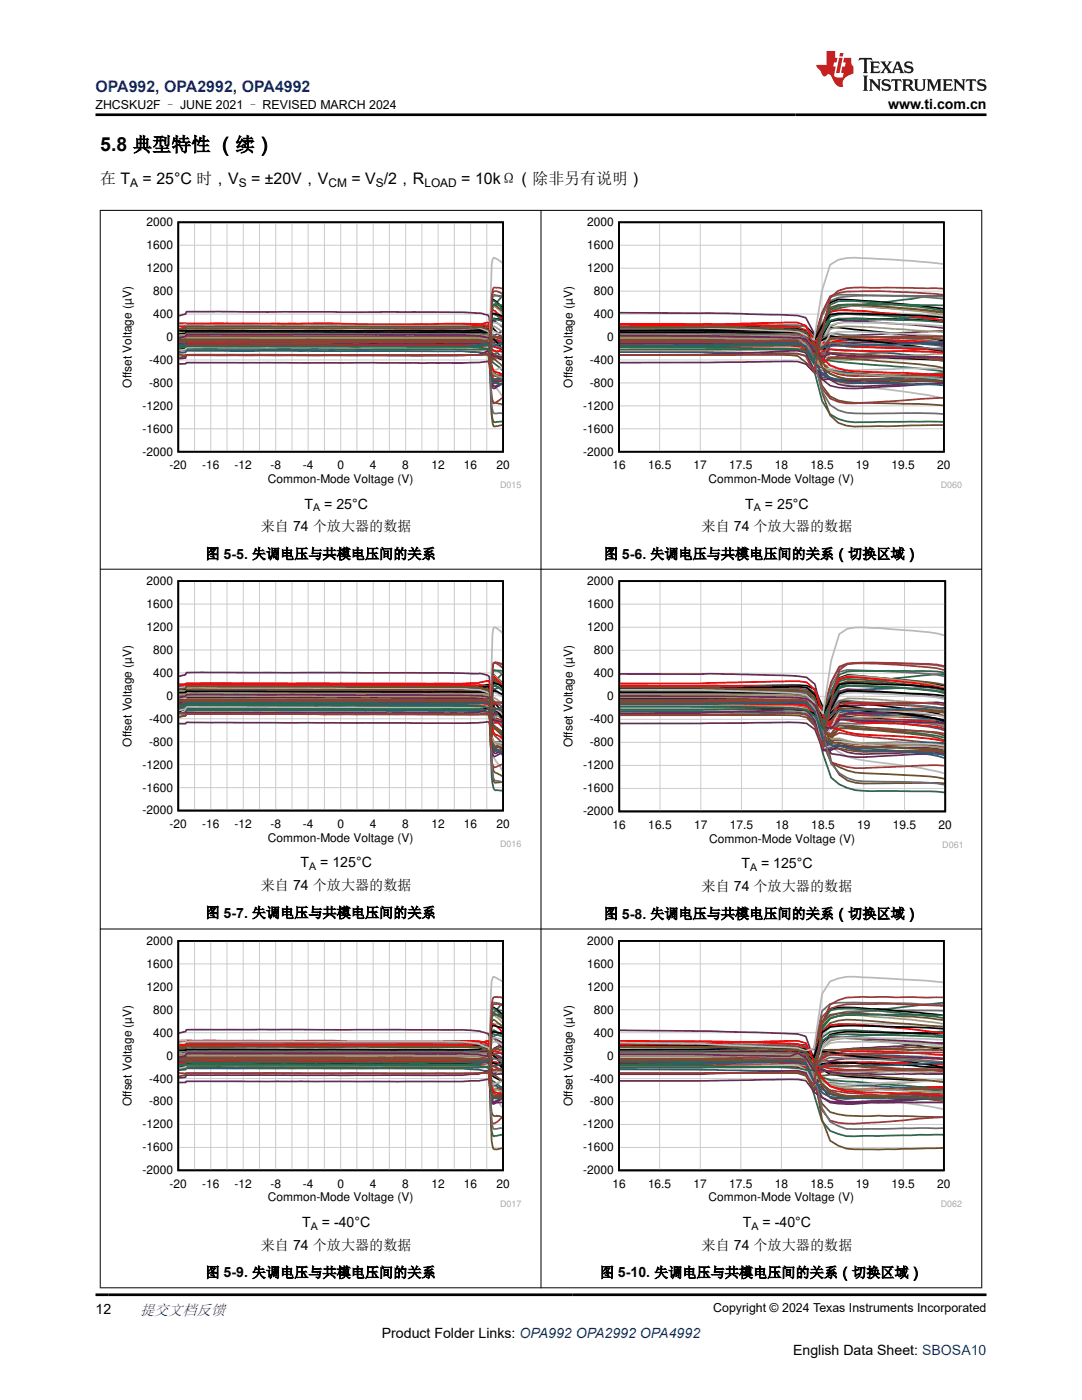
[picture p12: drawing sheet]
<svg xmlns="http://www.w3.org/2000/svg" width="216mm" height="279mm" viewBox="0 0 216 279" stroke-linecap="round" stroke-linejoin="round" font-family="sans-serif">
<defs><g id="words">
<text font-size="3.9" x="20" y="30.2">5.8 典型特性 （续）</text>
<text font-size="3.2" fill="#00f" x="19" y="18.3">OPA992, OPA2992, OPA4992</text>
<g font-size="3.2">
<text x="20" y="36.7">在 T</text>
<text x="28.5" y="36.7">= 25°C 时，V</text>
<text x="50.1" y="36.7">= ±20V，V</text>
<text x="70.1" y="36.7">= V /2，R</text>
<text x="92" y="36.7">= 10kΩ（除非另有说明）</text>
</g>
<text font-size="3" fill="#00f" x="27.9" y="262.4">提交文档反馈</text>
<g font-size="2.8">
<text x="177.2" y="21.7">www.ti.com.cn</text>
<text x="60.8" y="101.5">T</text>
<text x="64.7" y="101.5">= 25°C</text>
<text x="148.7" y="101.5">T</text>
<text x="152.6" y="101.5">= 25°C</text>
<text x="52" y="106">来自 74 个放大器的数据</text>
<text x="140" y="106">来自 74 个放大器的数据</text>
<text x="41" y="111.5">图 5-5. 失调电压与共模电压间的关系</text>
<text x="120.5" y="111.5">图 5-6. 失调电压与共模电压间的关系（切换区域）</text>
<text x="60" y="173.1">T</text>
<text x="63.9" y="173.1">= 125°C</text>
<text x="147.9" y="173.3">T</text>
<text x="151.9" y="173.3">= 125°C</text>
<text x="52" y="177.6">来自 74 个放大器的数据</text>
<text x="140" y="177.8">来自 74 个放大器的数据</text>
<text x="41" y="183.1">图 5-7. 失调电压与共模电压间的关系</text>
<text x="120.5" y="183.3">图 5-8. 失调电压与共模电压间的关系（切换区域）</text>
<text x="60.3" y="244.9">T</text>
<text x="64.2" y="244.9">= -40°C</text>
<text x="148.2" y="244.9">T</text>
<text x="152.2" y="244.9">= -40°C</text>
<text x="52" y="249.4">来自 74 个放大器的数据</text>
<text x="140" y="249.4">来自 74 个放大器的数据</text>
<text x="41" y="254.9">图 5-9. 失调电压与共模电压间的关系</text>
<text x="119.7" y="254.9">图 5-10. 失调电压与共模电压间的关系（切换区域）</text>
<text x="19" y="262.1">12</text>
<text x="76.2" y="266.9">Product Folder Links: OPA992 OPA2992 OPA4992</text>
<text x="158.3" y="270.3">English Data Sheet: SBOSA10</text>
</g>
<g font-size="2.5">
<text x="19" y="21.8">ZHCSKU2F – JUNE 2021 – REVISED MARCH 2024</text>
<text x="142.3" y="261.8">Copyright © 2024 Texas Instruments Incorporated</text>
</g>
<g font-size="2.4">
<text x="26" y="37.3">A</text>
<text x="47.6" y="37.3">S</text>
<text x="65.5" y="37.3">CM</text>
<text x="75" y="37.3">S</text>
<text x="84.7" y="37.3">LOAD</text>
<text x="29.2" y="45.1">2000</text>
<text x="117.2" y="45.1">2000</text>
<text x="29.2" y="49.7">1600</text>
<text x="117.2" y="49.7">1600</text>
<text x="29.2" y="54.3">1200</text>
<text x="30.5" y="58.9">800</text>
<text x="117.2" y="54.3">1200</text>
<text x="118.5" y="58.9">800</text>
<text x="30.5" y="63.5">400</text>
<text x="118.5" y="63.5">400</text>
<text x="33.2" y="68">0</text>
<text x="121.1" y="68">0</text>
<text x="26.3" y="77.4" transform="rotate(-90 26.3 77.4)">Offset Voltage (µV)</text>
<text x="29.7" y="77.2">-800</text>
<text x="29.7" y="72.6">-400</text>
<text x="114.2" y="77.4" transform="rotate(-90 114.2 77.4)">Offset Voltage (µV)</text>
<text x="117.7" y="77.2">-800</text>
<text x="117.7" y="72.6">-400</text>
<text x="28.4" y="81.8">-1200</text>
<text x="116.4" y="81.8">-1200</text>
<text x="28.4" y="86.4">-1600</text>
<text x="116.4" y="86.4">-1600</text>
<text x="28.4" y="90.9">-2000</text>
<text x="33.8" y="93.6">-20</text>
<text x="40.3" y="93.6">-16</text>
<text x="46.8" y="93.6">-12</text>
<text x="54" y="93.6">-8</text>
<text x="60.4" y="93.6">-4</text>
<text x="67.3" y="93.6">0</text>
<text x="73.8" y="93.6">4</text>
<text x="80.3" y="93.6">8</text>
<text x="86.1" y="93.6">12</text>
<text x="92.6" y="93.6">16</text>
<text x="99.1" y="93.6">20</text>
<text x="116.4" y="90.9">-2000</text>
<text x="122.2" y="93.6">16</text>
<text x="129.3" y="93.6">16.5</text>
<text x="138.4" y="93.6">17</text>
<text x="145.5" y="93.6">17.5</text>
<text x="154.6" y="93.6">18</text>
<text x="161.7" y="93.6">18.5</text>
<text x="170.8" y="93.6">19</text>
<text x="177.9" y="93.6">19.5</text>
<text x="187" y="93.6">20</text>
<text x="53.4" y="96.4">Common-Mode Voltage (V)</text>
<text x="141.4" y="96.4">Common-Mode Voltage (V)</text>
<text x="29.2" y="116.8">2000</text>
<text x="117.2" y="116.8">2000</text>
<text x="29.2" y="125.9">1200</text>
<text x="29.2" y="121.3">1600</text>
<text x="117.2" y="126">1200</text>
<text x="117.2" y="121.4">1600</text>
<text x="30.5" y="130.5">800</text>
<text x="118.5" y="130.6">800</text>
<text x="30.5" y="135.1">400</text>
<text x="118.5" y="135.1">400</text>
<text x="33.2" y="139.7">0</text>
<text x="121.2" y="139.7">0</text>
<text x="26.3" y="149" transform="rotate(-90 26.3 149)">Offset Voltage (µV)</text>
<text x="29.7" y="148.8">-800</text>
<text x="29.7" y="144.2">-400</text>
<text x="114.2" y="149.1" transform="rotate(-90 114.2 149.1)">Offset Voltage (µV)</text>
<text x="117.7" y="148.9">-800</text>
<text x="117.7" y="144.3">-400</text>
<text x="28.4" y="153.4">-1200</text>
<text x="116.4" y="153.5">-1200</text>
<text x="28.4" y="158">-1600</text>
<text x="116.4" y="158.1">-1600</text>
<text x="28.4" y="162.5">-2000</text>
<text x="33.8" y="165.3">-20</text>
<text x="40.3" y="165.3">-16</text>
<text x="46.8" y="165.3">-12</text>
<text x="53.4" y="168">Common-Mode Voltage (V)</text>
<text x="54" y="165.3">-8</text>
<text x="60.4" y="165.3">-4</text>
<text x="67.3" y="165.3">0</text>
<text x="73.8" y="165.3">4</text>
<text x="80.3" y="165.3">8</text>
<text x="86.1" y="165.3">12</text>
<text x="92.6" y="165.3">16</text>
<text x="99.1" y="165.3">20</text>
<text x="116.4" y="162.7">-2000</text>
<text x="122.2" y="165.4">16</text>
<text x="129.4" y="165.4">16.5</text>
<text x="138.5" y="165.4">17</text>
<text x="145.6" y="165.4">17.5</text>
<text x="154.8" y="165.4">18</text>
<text x="161.9" y="165.4">18.5</text>
<text x="171" y="165.4">19</text>
<text x="178.2" y="165.4">19.5</text>
<text x="187.3" y="165.4">20</text>
<text x="141.5" y="168.2">Common-Mode Voltage (V)</text>
<text x="29.2" y="188.6">2000</text>
<text x="117.2" y="188.6">2000</text>
<text x="29.2" y="197.7">1200</text>
<text x="29.2" y="193.1">1600</text>
<text x="117.2" y="197.7">1200</text>
<text x="117.2" y="193.1">1600</text>
<text x="30.5" y="202.3">800</text>
<text x="118.5" y="202.3">800</text>
<text x="30.5" y="206.9">400</text>
<text x="118.5" y="206.9">400</text>
<text x="33.2" y="211.5">0</text>
<text x="121.1" y="211.5">0</text>
<text x="26.3" y="220.8" transform="rotate(-90 26.3 220.8)">Offset Voltage (µV)</text>
<text x="29.7" y="220.6">-800</text>
<text x="29.7" y="216">-400</text>
<text x="114.2" y="220.8" transform="rotate(-90 114.2 220.8)">Offset Voltage (µV)</text>
<text x="117.7" y="220.6">-800</text>
<text x="117.7" y="216">-400</text>
<text x="28.4" y="225.2">-1200</text>
<text x="116.4" y="225.2">-1200</text>
<text x="28.4" y="229.8">-1600</text>
<text x="116.4" y="229.8">-1600</text>
<text x="28.4" y="234.3">-2000</text>
<text x="33.8" y="237.1">-20</text>
<text x="40.3" y="237.1">-16</text>
<text x="46.8" y="237.1">-12</text>
<text x="53.4" y="239.8">Common-Mode Voltage (V)</text>
<text x="53.9" y="237.1">-8</text>
<text x="60.4" y="237.1">-4</text>
<text x="67.3" y="237.1">0</text>
<text x="73.8" y="237.1">4</text>
<text x="80.3" y="237.1">8</text>
<text x="86.1" y="237.1">12</text>
<text x="92.6" y="237.1">16</text>
<text x="99" y="237.1">20</text>
<text x="116.4" y="234.4">-2000</text>
<text x="122.2" y="237.1">16</text>
<text x="129.3" y="237.1">16.5</text>
<text x="138.4" y="237.1">17</text>
<text x="141.4" y="239.8">Common-Mode Voltage (V)</text>
<text x="145.5" y="237.1">17.5</text>
<text x="154.6" y="237.1">18</text>
<text x="161.7" y="237.1">18.5</text>
<text x="170.8" y="237.1">19</text>
<text x="177.9" y="237.1">19.5</text>
<text x="187" y="237.1">20</text>
</g>
<g font-size="2.1">
<text x="62.5" y="102.1">A</text>
<text x="150.4" y="102.1">A</text>
<text x="61.7" y="173.7">A</text>
<text x="149.7" y="173.9">A</text>
<text x="62" y="245.5">A</text>
<text x="150" y="245.5">A</text>
</g>
<g font-size="1.8" fill="#a8a8a8">
<text x="99.8" y="97.4">D015</text>
<text x="187.7" y="97.4">D060</text>
<text x="99.8" y="169">D016</text>
<text x="188" y="169.2">D061</text>
<text x="99.8" y="240.8">D017</text>
<text x="187.7" y="240.8">D062</text>
</g>
</g></defs>
<path d="M35.6 44.4h64.8v45.8h-64.8zM35.7 67.3l1.3-.2 .2-.3 38.9 .1a269.8 269.8 0 0 0 20.1-.2l1.3-.3 .1 .3 .2 2.2 .3-3.5h.2l1.3 1.3 .6 1M35.7 65.7l1.3-.2 .2-.4 58.3 .1 2-.2 .1 .1 .4 4.8a2.15 2.15 0 0 0 1.6 1.6l.6 .3M35.7 67.2l59.8 .2 2 .1 .1 .3 .2 2.2 .2-.1 .1-1.3 .2-.1 .9 .5 1 .8M35.7 66.6l1.3-.1 .2-.3 55.1 .2 3.9-.2 1.3 .2 .1 .3 .2 1.8 .3-1.5 2.1 2.8M100.2 61.4l-1.3-1.3-.6-.4-.2 .7-.3 8.2-.2-1.1-.9-.2a197.2 197.2 0 0 0-15.8-.2l-43.9-.1-1.3 .2M100.2 64l-1.6-.5-.3 .2-.2 .5-.3 5.9-.3-.4-1.5-.6a66 66 0 0 0-10.2-.3l-47-.1-1.6 .1-.2 .6-1.3 .7M100.2 63.2l-.3-.3-.5-.1a1.19 1.19 0 0 0-1.3 0l-.3 5.2-.3-2.3-1.5 .2-3.7 .2-56.6-.1" fill="none" stroke="#000" stroke-width=".34"/>
<g fill="none" stroke="#cbcbcb" stroke-width=".2">
<path d="M35.6 58.1h64.8M35.6 53.5h64.8M35.6 48.9h64.8M38.8 44.4v45.8M42.1 44.4v45.8M45.3 44.4v45.8M48.5 44.4v45.8M51.8 44.4v45.8M55 44.4v45.8M58.3 44.4v45.8M61.5 44.4v45.8M64.7 44.4v45.8"/>
<path d="M68 44.4v45.8M71.2 44.4v45.8M74.5 44.4v45.8M77.7 44.4v45.8M80.9 44.4v45.8M84.2 44.4v45.8M87.4 44.4v45.8M90.7 44.4v45.8M93.9 44.4v45.8M97.1 44.4v45.8M35.6 76.4h64.8M35.6 71.8h64.8"/>
<path d="M35.6 67.3h64.8M35.6 62.7h64.8M35.6 85.6h64.8M35.6 81h64.8"/>
</g>
<path d="M35.7 65.6l1.3-.3 .2-.3h47a86.4 86.4 0 0 1 11.6 .4l1.5 .6 .3 .4 .4 6.2 .3 2.1 .3 .3 1.6-.2M35.7 67.3l4.7-.1 55.3 .1 1.8 .2 .1 .2 .4 3 .1-2.3a.95 .95 0 0 1 1.5-.4l.6 .3M35.7 64.5h27.4a640.6 640.6 0 0 0 29.2 .1l3.4 .1 1.6 .5 .3 .7 .2 3.1 .2-.7a1.84 1.84 0 0 0 1.6 1.2l.6 .3M35.7 67.4l1.3-.1 .2-.4 42.1 .1a204.6 204.6 0 0 0 17.4-.2h.8l.1 .3 .4 3 .1-.4 .3 .3 1.8 .2M35.7 65.1h1.3l.2-.2 47 .1a101.4 101.4 0 0 0 11.6-.3l1.7-.3 .1 .6 .4 6.4a3.8 3.8 0 0 0 .6 2.7l1 .3 .6 .4M100.2 68.7l-1-.6-.6-.2-.3 .1-.2 .4-.1 2.7-.2-.2-.2-1.5-.1-.2-2-.2-58.3-.1-.2 .2h-1.3M100.2 63.7l-1.4-1.7-.4-.1h-.1l-.2 .4-.3 8.1a1.26 1.26 0 0 0-1.3-1.2l-.5-.1a80.2 80.2 0 0 0-11.8-.3l-42.1-.1-6.4 .1" fill="none" stroke="#f00" stroke-width=".34"/>
<path d="M100.2 52.5l-.5-.5-1.1-.6-.3 .4-.2 1-.3 15-.3-1.6-1.8-.7a33.5 33.5 0 0 0-8.3-.5h-50.2l-.2-.3-1.3 .1M35.7 66.1l1.1 .1 .4-.1 53.5 .1 4.8-.1 1.8-.4 .2 .1 .1 .4 .4 7.5a5.2 5.2 0 0 0 .8 3.5l.8 .9 .6 1M35.7 69.1l3.1-.2 45.4 .1a106.3 106.3 0 0 0 11.5-.2l1.6-.5 .2-.1 .1 .3 .4 4.2 .1 .3a3.4 3.4 0 0 0 1.6 2l.5 .4M35.7 70l1.3-.3 .2-.3 1.6-.1 55.1 .1 3.4-.1 .2 .1 .1 1.1 .2 3.1h.3a.71 .71 0 0 0 1.1 .1l.4-.2 .6 .1M100.2 63l-.5-.4-.9-.3h-.4l-.1 .1-.2 .6-.3 5.3-.2-1.6-.3-.3-1-.1a409.8 409.8 0 0 0-23.5-.3h-32.4l-4.7-.2M100.2 65l-1.1-.5-.8-.1-.2 .5-.3 5.6-.2-2-.1-.2-1.7 .3a101.2 101.2 0 0 1-13.2 .3l-45.4-.1-.2 .2h-1.3M100.2 67l-.6-.4-1.3-.4-.2 .4-.3 4.7-.2-3-.1-.4-1.2-.2a324.1 324.1 0 0 0-21.8-.3h-38.8" fill="none" stroke="#b8b8b8" stroke-width=".34"/>
<path d="M35.7 67.9l1.3-.1 .2-.1 55.1 .1 5-.1h.2l.1 .5 .2 2.8 .3-1.3 1.3 .9 .8 .8M35.7 68l1.3-.2 .2-.4h58.3l2-.1 .1 .4 .2 2.7 .2-.1 .1-2.7 1.1 .6 1 .7M35.7 70.4h1.3l.2-.4 40.5 .1a218.8 218.8 0 0 1 18.6 .3l1.2 .2 .1 .4 .4 3.6 .1-.6 2.1 1.8M35.7 69.4l48.5 .1 12.8 .2 .5 .1 .1 .3 .4 5.2 .4 .5 1.8-.5M35.7 69.1l3.1-.1 47 .1a59.2 59.2 0 0 0 10.2-.4l1.5-.3 .1 .6 .2 3.1a9 9 0 0 0 .6 4.1l.2 .2 .8 .1 .3 .2 .5 .1M100.2 63.3l-1.4 .6a1.35 1.35 0 0 0-.7 1.2l-.3 6.9-.2-2.8-.1-.4h-1a216.2 216.2 0 0 1-17.2 .1l-40.5-.1-3.1 .2M100.2 68.4l-1 .4-1.1 .3-.1 .3-.2-.1-.2-1.2-.1-.1-2 .2-4.8 .1-53.5-.2-.2 .5-1.3 .2" fill="none" stroke="#295c75" stroke-width=".34"/>
<path d="M100.2 59.1l-.8 .9a4.4 4.4 0 0 0-1.3 2.3l-.3 6.6-.2-1.8-.3-.3-1.6 .2-5 .1-48.6-.1-6.4-.2M35.7 70.1l1.3-.3 .2-.3h1.6l43.8 .1 14.7 .1 .2 .1 .1 .4 .4 9.8 .3 3.6 .3 .7 1.6-.2M35.7 68.7l1.3-.2 .2-.3h38.9a281.2 281.2 0 0 0 20.1-.2l1.3-.2 .1 .2 .4 3.8 2.2 2.1M100.2 63.7l-1-.7-.8-.3-.3 .5-.3 7-.2-2.6-.1-.4-.5-.1a129.5 129.5 0 0 1-12.8 .2l-47-.1-.2 .2h-1.3M100.2 61.7l-.6-.7a1.53 1.53 0 0 0-1.3-.9l-.2 .7-.3 9.9-.2-.9-.6-.2h-53.3h-6.5l-1.5 .2M100.2 60.9l-1.6-.2-.3 .3-.2 .8-.3 9.6-.2-2.3-.1-.3-1.3 .2a400.4 400.4 0 0 1-23.4 .1h-37.1M100.2 64.2l-.5-.3-1.4-.3-.2 .4-.3 8.1-.2-2-.1-.4-1.7-.3-1.9-.1-56.7-.2-1.5 .2" fill="none" stroke="#286b48" stroke-width=".34"/>
<path d="M100.2 58.6l-.3-.2a1.62 1.62 0 0 0-1.5-.2l-.3 .9-.3 8.9-.2-1.9-.1-.5-1.5-.4a65.1 65.1 0 0 0-10.2-.4l-48.8-.1-1.3 .1M100.2 57.5l-1.6-.1-.3 .6-.2 1.4-.3 15-.2-3.3-.1-.5h-.2l-1.8 .3h-12.9h-45.9l-1-.1M35.7 69.7l1.3-.2 .2-.4h1.6l42.1 .1a204 204 0 0 0 15.8-.2h.8l.1 .2 .4 4.5h.1a5.6 5.6 0 0 0 1.8 1.9l.3 .3M35.7 67.8l1.3-.1 .2-.6 40.5 .1a284 284 0 0 0 18.8-.2h1l.1 .3 .2 2.2 .2 .2 .1-1a3.7 3.7 0 0 0 2.1 1M35.7 68.2h1.2a58.6 58.6 0 0 1 8.4-.2l45.4 .1h4.8l1.8-.2 .3 .2 .4 4.3 .1-1.1 2.1 .2M100.2 67.1l-1.6 .2-.5 .3-.3 2.2-.2-2.1-.3-.2-1 .3a32.2 32.2 0 0 1-7.3 .3l-51.8-.1-.2 .5-1.3 .2 1.3-.1 .2-.4 47 .1a116.8 116.8 0 0 0 12.8-.2l.5 .1 .1 .2 .4 9.2 .3 2.6 .3 .3 1.6-1" fill="none" stroke="#9d3939" stroke-width=".34"/>
<path d="M35.7 63l1.3-.3 .2-.5 38.9 .1a285.1 285.1 0 0 1 20.1 .3l1.3 .4 .1 .4 .4 9.9 .3 3.4 .3 .4 1.6-.6M35.7 68.6h1.3l.2-.2 60.1 .1 .3 .3 .5 8.2 .2 .3 .3 .2 1.6-.9M35.7 71.6l1.3-.1 .2-.6 47 .1a100.5 100.5 0 0 0 11.5-.3l1.8-.7 .1 .4 .4 5.4 .1-.1a.71 .71 0 0 0 .8 .4l.7-.1 .6 .1M35.7 67.5l1.3-.3 .2-.4h1.6h37.3a298.6 298.6 0 0 1 20.1 .3l1.3 .3 .1 .3 .4 3.6 .1-.7a1.39 1.39 0 0 0 1.5 .6h.6M100.2 66.1l-1.8 .9-.3 .4-.3 4.5-.2-2.2-.1-.5-1.8 .3-3.4 .1a656.8 656.8 0 0 1-29.2-.1h-25.9l-1.5 .2M100.2 65.3l-1.9-1.4-.2 .2-.3 4.1-.3-.7-2 .2-8.1 .1-50.2-.1-.2 .3-1.3 .2M100.2 68.6l-1.4-.3-.5 .2-.2 .5-.3 5.3-.3-2.1-1.2 .1a323.1 323.1 0 0 1-20.2 .1h-38.9l-.2 .2h-1.3" fill="none" stroke="#68275f" stroke-width=".34"/>
<path d="M35.7 69.2l1.3-.1 .2-.3 48.6 .1a72.6 72.6 0 0 0 10.2-.2l1.5-.4 .1 .4 .4 8.2 .3 3 .3 .5 1.6 .4M35.7 65.6l3.1-.2 47 .1a72.1 72.1 0 0 1 10.5 .3l1.2 .2 .1 .2 .2 1.7h.2l.1-.6 .5 .1 1.6-.2M35.7 69.8l1.3-.2 .2-.7 55.1 .1h3.2l2-.4 .1 .2 .2 2.3 .3 11.8 .2 1.5 .3 .7 1.6-.3M35.7 71.4l1.3-.3 .2-.3h1.6h58.2l.5 .2 .3 2.7 .3-2.1 .2-.1 .6 .4 1.3 1.2M35.7 65.7l1.3-.2 .2-.4 53.5 .1 5.1 .1 1.5 .5 .3 .4 .4 7.1a2.84 2.84 0 0 0 .6 2.4l1.6 .4M100.2 62.3l-1.3-1.1a.4 .4 0 0 0-.6 0l-.2 .7-.3 5.5-.3-1.3-2 .4-4.8 .1-53.5-.1-.2 .3-1.3 .1M100.2 62.1l-.6-.6a1.74 1.74 0 0 0-1.3-.6l-.2 .5-.3 8.6-.2-2-.1-.3-.4-.1-4.8 .2-47-.1a58.8 58.8 0 0 0-8.4 .1h-1.2" fill="none" stroke="#6b5028" stroke-width=".34"/>
<path d="M35.7 67.8l1.5-.2 50.2 .1a55.5 55.5 0 0 1 8.8 .2l1.3 .3 .1 .2 .4 4.8a3.4 3.4 0 0 0 .6 2.6l.3 .1h1.3M35.7 68.4l3.1-.2h40.5a230.8 230.8 0 0 0 17.4-.1l.8-.1 .1 .3 .4 6.4a2.04 2.04 0 0 0 .6 1.8l1.6-.5M35.7 67.7l1.3-.1 .2-.2 45.4 .1h12.9l1.8-.2 .2 .1 .1 .7 .4 6.6 .3 1.4a.55 .55 0 0 0 .8-.5l1.1-1M35.7 65.8l1.2-.1 .3-.2 42.1 .1a243.1 243.1 0 0 0 17.4-.1h.8l.1 .6 .4 6.3 .3 2.1 .3 .5h1.6M35.7 66.9l1.5 .3h1.6l56.7 .1 2 .3 .1 .2 .2 2.1 .2-.2 .1-2.1 .2-.3 .9 .1 1 .2M35.7 68.2l.9-.1 60.1 .1 .8 .2 .3 2.9 .2-.1 .1-.8 1.6 .9 .5 .5" fill="none" stroke="#83461f" stroke-width=".34"/>
<path d="M35.7 67.7l1.3-.4 .2-.4 59.6 .1h.7l.1 .3 .4 3.8 .3 .6 .3 .1 1.6-1.1M35.7 67.2l3.1 .2 56.7 .1 1.8 .2 .3 .4 .4 4.8 .1-2.3 1.6 .5 .5 .2M35.7 66.9h1.3l.2-.1 58.3 .1 1.3 .1 .5 .1 .2 .3 .3 4.3a5.1 5.1 0 0 0 .6 2.9l1.8 .9M100.2 67.2l-.6 .3a1.42 1.42 0 0 1-1.3 .4l-.2-.1-.3 1.8-.2-1.7-.1-.2-2 .4-56.7-.2h-1.6l-1.5 .3M100.2 66.1l-.6-.4a1.41 1.41 0 0 0-1.3-.5l-.2 .5-.3 6.9-.2-2.6-.1-.4-1.5 .2a278 278 0 0 1-19.9 .2l-38.9-.1-1.5 .2M100.2 62.6l-1.3-1.3a.39 .39 0 0 0-.6-.2l-.2 .6-.3 9-.2-1-.1-.3-1.8-.1-40.7-.2h-16.2l-3.1 .2" fill="none" stroke="#b1ae67" stroke-width=".34"/>
<path d="M100.2 59.5l-.3-.3-1.3-.4h-.3l-.2 .5-.3 8.3-.2-1.4-.1-.3-1.3-.3a26.8 26.8 0 0 0-7.2-.4h-51.8l-.2 .4-1.3 .2M100.2 59.1h-.5a1.32 1.32 0 0 0-1.4 .3l-.2 .6-.1 3-.2 6.6-.3-1.6-1.5-.6a44.2 44.2 0 0 0-8.6-.3l-50.2-.1-.2 .3-1.3 .1M35.7 65.1l1.3-.1 .2-.3 59 .1 1.3 .1 .1 .3 .4 5.3 .1-.1 .3 .4h.2l1.6-1.2M35.7 67l1.3-.4 .2-.5 60.3 .1 .1 .2 .2 1.8 .3-1.7 2.1 1.6M35.7 67.3l1.3-.3 .2-.5h1.6l56.9 .2 1.8 .2 .1 .5 .4 3.9 .1-2.8 1.6 .7 .5 .4M35.7 66l1.3-.2 .2-.5h1.6l53.5 .1 5 .2 .2 .1 .1 1.4 .4 11 .3 3.8a.88 .88 0 0 0 1.3 .5l.6 .1" fill="none" stroke="#6c6c6c" stroke-width=".34"/>
<path d="M111.9 43.4h80.1v54h-80.1z" fill-rule="evenodd" fill="#fff"/>
<path d="M123.5 44.4h64.8v45.8h-64.8zM123.7 66.8h16l19.5-.4 1.6 .3 1.6 2.3 1.6-1.3 1.6-2.3h1.7l6.5 .7a123.6 123.6 0 0 1 14.4 1.9M123.7 65.2h16l17.9-.2 3.2 .1 1.6 1.6 1.6 3.2a21.4 21.4 0 0 0 8.1 1.3l16.1 .7M123.7 67.4l35.5 .1 1.6 .3 1.6 2.2 1.6-.1 1.6-1.3 1.7-.1 16.2 .9 4.7 .6M123.7 66.3l22.5-.1 13 .2 1.6 .3 1.6 1.8 3.2-1.5 3.3 .6 6.5 .7a101.8 101.8 0 0 1 12.8 1.8M188.2 61.6l-12.8-1.4-8.1-.5-1.7 .7-1.6 5-1.6 3.2-1.6-1.1-1.6-.1-35.5-.2M188.2 64.1l-16.1-.5a20.3 20.3 0 0 0-6.5 .6l-3.2 5.9a86.9 86.9 0 0 0-11.3-.8l-9.8-.3-17.6-.1M188.2 63.4l-4.7-.5-11.4-.3h-4.8l-1.7 .2-1.6 2.2-1.6 3-1.6-1.8-1.6-.5-14.6 .2-20.9 .1" fill="none" stroke="#000" stroke-width=".34"/>
<g fill="none" stroke="#cbcbcb" stroke-width=".2">
<path d="M123.5 58.1h64.8M123.5 53.5h64.8M123.5 48.9h64.8M131.6 44.4v45.8M139.7 44.4v45.8M147.8 44.4v45.8M155.9 44.4v45.8M164 44.4v45.8M172.1 44.4v45.8M180.2 44.4v45.8M123.5 76.4h64.8M123.5 71.8h64.8"/>
<path d="M123.5 67.3h64.8M123.5 62.7h64.8M123.5 85.6h64.8M123.5 81h64.8"/>
</g>
<path d="M123.7 65.3l20.9 .2 13 .5 3.2 .4 1.6 2.1 1.6 4.1 1.6 1.4a12.9 12.9 0 0 0 6.5 1l16.1-.2M123.7 67.3h19.3l16.2 .2 1.6 .2 1.6 1.2 1.6 1.8 1.6-2.3a26.1 26.1 0 0 1 8.2-.6l8.1 .2 6.3 .3M123.7 64.6l17.6 .1 9.8 .2 8.1 .4 1.6 .6 1.6 3.1 1.6-.7 1.6 .2a43.1 43.1 0 0 0 9.8 .8l9.7 .4 3.1 .3M123.7 66.9l35.5-.1 1.6 .3 1.6 2.2 1.6 .8 1.6-.4 3.3 .3 13 .1 6.3 .3M123.7 64.9l16-.1 19.5-.4 1.6 .6 3.2 6.4 1.6 1.5a14.5 14.5 0 0 0 6.5 1.3l1.7 .1a117.1 117.1 0 0 1 14.4 .8M188.2 68.9l-9.6-.8-6.5-.2a23 23 0 0 0-6.5 .5l-1.6 2.7-1.6-.2-1.6-1.5-1.6-.2-35.5-.2M188.2 64l-8-1.1a111.5 111.5 0 0 0-12.9-1l-1.7 .4-1.6 2.8-1.6 5.3a13.6 13.6 0 0 0-6.5-1l-16.2-.4-16-.1" fill="none" stroke="#f00" stroke-width=".34"/>
<path d="M188.2 52.7l-6.3-.7-8.1-.4a18.7 18.7 0 0 0-6.5 .2l-1.7 1-1.6 5.2-1.6 9.9-1.6-1.1-1.6-.6-1.6-.1-17.9-.7-16-.2M123.7 66.1h16l19.5-.3 1.6 .4 1.6 3.2 1.6 4.3 1.6 1.8a14.3 14.3 0 0 0 6.5 1.7l1.7 .2a118.7 118.7 0 0 1 14.4 2.1M123.7 69l16-.1 14.6-.5a32.5 32.5 0 0 1 6.5 .1l3.2 4.2 1.6 .3a38.5 38.5 0 0 0 11.4 1.5l11.2 1.1M123.7 69.4l33.9-.1 1.6 .1 1.6 1.1 1.6 3.1a27.9 27.9 0 0 1 6.5 .3l6.5-.2a135.7 135.7 0 0 1 12.8-.1M188.2 63.2a209 209 0 0 0-19.3-.9l-1.6 .1-1.7 .6-1.6 3.6-1.6 1.7-1.6-1.6-1.6-.2-19.5-.4h-16M188.2 65.1l-4.7-.4-8.1-.2-8.1-.1-1.7 .5-1.6 3.3-1.6 2.3-1.6-2-1.6-.2-19.5 .4h-16M188.2 67.2l-3.1-.3-4.9-.3-12.9-.4-1.7 .4-1.6 3.2-1.6 1.5-1.6-3-1.6-.4-17.9-.3-17.6-.1" fill="none" stroke="#b8b8b8" stroke-width=".34"/>
<path d="M123.7 67.8l35.5-.1 1.6 .5 1.6 2.8 3.2-1.3 13 .9 9.6 1M123.7 67.4l35.5-.1 1.6 .4 1.6 2.7 1.6-.1 1.6-2.7 17.9 1 4.7 .5M123.7 70.3h17.6l17.9 .3 1.6 .4 1.6 2.8 1.6 .8 1.6-.6 8.2 .8a114.2 114.2 0 0 1 14.4 1.2M123.7 69.7l35.5 .1 1.6 .3 3.2 5.2 1.6 .1a52.3 52.3 0 0 0 9.8 .2l8.1-.3h4.7M123.7 68.2h16l19.5-.2 1.6 .1 1.6 1.2 1.6 .1a26.5 26.5 0 0 1 6.5-.4l17.7-.7M123.7 69l16-.2 19.5-.4 1.6 .6 1.6 3.1 1.6 2.4a13.9 13.9 0 0 0 8.1 2h6.5l9.6 .4M188.2 63.2l-8 .3a139.2 139.2 0 0 0-12.9 1l-1.7 .6-3.2 6.9-1.6-2.8-1.6-.4-35.5 .1" fill="none" stroke="#295c75" stroke-width=".34"/>
<path d="M188.2 58.9l-4.7 .5-1.6 .3-11.4 1.3-3.2 .5-1.7 .8-3.2 6.6-1.6-1.8-1.6-.3-35.5 .2M123.7 69.7h33.9l1.6 .1 1.6 .4 1.6 3.6 1.6 6.2 1.6 2.7a9.4 9.4 0 0 0 6.5 1.6l16.1-.1M123.7 68.1h16l19.5-.3 1.6 .2 1.6 2.4 1.6 1.4 8.1 .9 9.8 .7 6.3 .7M188.2 63.9l-4.7-.5-11.4-.6a16.2 16.2 0 0 0-6.5 .4l-1.6 3.1-1.6 3.9-1.6-2.6-1.6-.4h-35.5M188.2 62l-6.3-.9a136.1 136.1 0 0 0-13-1h-1.6l-1.7 .7-1.6 4.3-1.6 5.6-1.6-.9-1.6-.2-35.5 .1M188.2 60.9l-14.4-.1a30.1 30.1 0 0 0-6.5 .2l-1.7 .8-1.6 3.7-1.6 5.9-1.6-2.3-1.6-.3-17.9 .3h-17.6M188.2 64.3l-6.3-.4-14.6-.3-1.7 .4-1.6 2.6-1.6 5.5-1.6-2-1.6-.4-16.2-.3-19.3-.1" fill="none" stroke="#286b48" stroke-width=".34"/>
<path d="M188.2 58.8l-4.7-.3a142.9 142.9 0 0 0-14.6-.3l-1.6 .3-1.7 .6-1.6 3.3-1.6 5.6-1.6-1.9-1.6-.5-19.5-.5-16-.1M188.2 57.6l-14.4-.2a15.9 15.9 0 0 0-6.5 .6l-1.7 1.5-1.6 6.9-1.6 8-1.6-3.3-1.6-.5-19.5 .3h-16M123.7 69.1l35.5-.1 1.6 .2 1.6 1.9 1.6 2.6h1.6l1.7 .4 3.2 .4 11.4 1 6.3 .7M123.7 67.2l35.5-.2 1.6 .3 1.6 2.2 1.6 .2 1.6-1a177 177 0 0 0 16.3 .8l6.3 .3M123.7 68.3l30.6-.2a31.2 31.2 0 0 1 6.5 .3l1.6 3.1 1.6 6.1 1.6 1.9a10.6 10.6 0 0 0 6.5 .9l16.1-1M123.7 68.1l35.5-.2 1.6 .2 1.6 2.5 1.6 1.8 1.6-1.1 16.3 .1 6.3 .2M188.2 67.1l-17.7 .2-4.9 .3-1.6 1.8-1.6 .4-1.6-2.1-1.6-.2-19.5 .5h-16" fill="none" stroke="#9d3939" stroke-width=".34"/>
<path d="M123.7 62.4l17.6 .1 14.6 .3 3.3 .2 1.6 .4 1.6 3.1 1.6 6.8 1.6 2.5 1.7 .9a18.8 18.8 0 0 0 6.5 .3l14.4-.5M123.7 68.5h30.6a30.3 30.3 0 0 1 6.5 .3l1.6 2.6 1.6 4.3 1.6 1.3a27.2 27.2 0 0 0 9.8 .2l12.8-.7M123.7 70.8h16l19.5-.8 1.6 .4 1.6 3.4 1.6 2 1.6-.1a30.4 30.4 0 0 0 6.5 .3h9.8l6.3 .2M123.7 66.9l17.6 .1 13 .3a33.7 33.7 0 0 1 6.5 .4l1.6 2.3 1.6 1.3 1.6-.7a94.4 94.4 0 0 0 14.6 .6l8 .1M188.2 66.1l-19.3 .9-3.3 .4-1.6 1.3-1.6 3.2-1.6-2.2-1.6-.5-17.9 .3h-17.6M188.2 65.5l-6.3-.7-14.6-.9-1.7 .2-1.6 2.9-1.6 1.2a15.7 15.7 0 0 0-6.5-.6l-32.2 .1M188.2 68.7l-9.6-.3-8.1-.1-3.2 .2-1.7 .5-1.6 3.4-1.6 1.9-1.6-1.7-1.6-.4-35.5 .2" fill="none" stroke="#68275f" stroke-width=".34"/>
<path d="M123.7 68.9l16-.1 19.5-.5 1.6 .4 1.6 3 1.6 5.2 1.6 2.2 1.7 .8a23.6 23.6 0 0 0 6.5 .5l9.7 .2 4.7 .3M123.7 65.6l16 .1 19.5 .3 1.6 .2 1.6 1.8 1.6-.1 1.6-.6 4.9 .1 4.9-.1h12.8M123.7 69h16l14.6-.3a32.5 32.5 0 0 1 6.5 .2l1.6 2.2 1.6 7.2 1.6 4.6 1.7 1.5 1.6 .5 1.6 .2 17.7-.3M123.7 70.9h33.9l1.6 .1 3.2 2.7 3.2-2.1h3.3l6.5 .5a113.2 113.2 0 0 1 12.8 1.3M123.7 65.2l25.7 .2 9.8 .5 1.6 .3 1.6 2.4 1.6 4.7 1.6 1.3a14.2 14.2 0 0 0 6.5 1.1l16.1 .4M188.2 62.4l-14.4-1.2a31.5 31.5 0 0 0-6.5 0l-1.7 .7-3.2 5.5-1.6-.9-1.6-.3-19.5 .3h-16M188.2 62.3l-8-.8a123.3 123.3 0 0 0-12.9-.6l-1.7 .5-1.6 3.6-1.6 5-1.6-2-1.6-.3h-35.5" fill="none" stroke="#6b5028" stroke-width=".34"/>
<path d="M123.7 67.7l25.7 .2 9.8 .3 1.6 .2 1.6 1.4 1.6 3.4a8.9 8.9 0 0 0 6.5 2.6l17.7 .2M123.7 67.5l35.5-.1 1.6 .7 1.6 3 1.6 3.6 1.6 1a27.4 27.4 0 0 0 9.8-.1l12.8-1.2M123.7 65.6l35.5-.1 1.6 .6 3.2 6.3a8.6 8.6 0 0 0 6.5 2.6h17.7M123.7 67.3l25.7 .1 9.8 .2 1.6 .2 1.6 2.1 1.6-.2 1.6-2.1a38.6 38.6 0 0 1 8.2-.2l14.4 .3M188.2 72a167.1 167.1 0 0 0-16.1-1.2l-6.5-.4-1.6 .8-1.6 .1-1.6-1.8-1.6-1.1-1.6-.1-33.9-.1 35.5-.2 1.6 .3 1.6 2.7 1.6 3.7a12.7 12.7 0 0 0 8.1 1.8l16.1-.5" fill="none" stroke="#83461f" stroke-width=".34"/>
<path d="M123.7 67h35.5l1.6 .3 1.6 1.7 1.6 2.1a26 26 0 0 0 9.8 .5l14.4-1M123.7 67.5h16l19.5 .3 1.6 .3 1.6 2.9 1.6 1.9 1.6-2.3 16.3 .5 6.3 .3M123.7 66.9l29 .1 4.9 .1 1.6 .3 1.6 1.5 1.6 2.8 1.6 1.6a17.5 17.5 0 0 0 8.1 1.5l11.4 .5 4.7 .3M188.2 67.2l-8 .3a113.7 113.7 0 0 1-14.6 .4l-3.2 1.7-1.6-1.7-1.6-.2-14.6 .3h-20.9M188.2 66.3l-8-.6a110.1 110.1 0 0 0-12.9-.5l-1.7 .5-1.6 2.9-1.6 4-1.6-2.6-1.6-.4-19.5 .3-16 .1M188.2 62.8l-4.7-.7-9.7-.8a28.6 28.6 0 0 0-6.5-.2l-1.7 .6-1.6 3.5-1.6 5.5-1.6-1-1.6-.3-35.5-.1" fill="none" stroke="#b1ae67" stroke-width=".34"/>
<path d="M188.2 59.6l-4.7-.4-13-.4h-3.2l-1.7 .5-1.6 3.2-1.6 5.1-1.6-1.4-1.6-.2-17.9-.5-17.6-.1M188.2 59.2l-6.3-.1a113.1 113.1 0 0 0-14.6 .3l-1.7 .7-1.6 2.9-1.6 6.6-1.6-1.2a34.1 34.1 0 0 0-8.1-.7l-9.7-.3-19.3-.2M123.7 64.9h35.5l1.6 .3 1.6 2.1 1.6 3.2 1.6-.1a28.7 28.7 0 0 0 9.8 0l12.8-.9M123.7 66.2h35.5l1.6 .2 1.6 1.8 1.6-.5 1.6-1.2 4.9 .5 11.4 .7 6.3 .6M123.7 66.7h17.6l17.9 .2 1.6 .5 1.6 2.3 1.6 1.6 1.6-2.8 17.9 .8 4.7 .5M123.7 65.4h17.6l16.3 .2 1.6 .1 1.6 1.4 1.6 4.9 1.6 6.1 1.6 2.7a8.8 8.8 0 0 0 6.5 1.7l11.4-.1 4.7 .2" fill="none" stroke="#6c6c6c" stroke-width=".34"/>
<path d="M24 115h80v54.1h-80z" fill-rule="evenodd" fill="#fff"/>
<path d="M35.6 116h64.8v45.8h-64.8zM35.7 139l61.6 .2 .3 .2 .2 1.1 .2 4.2 .3-3.2 .1-.1 .8 .7 1 1.2M35.7 138.2h1.3l.2-.2 59.5 .1 .8 .2 .1 .2 .4 4.7 .3-2.4 .8 .8 1.1 1.7M100.2 136.5l-.6-.9-1.2-1-.1 .6-.3 7.3-.4-3.3-.8-.1-59.8-.2-1.3 .2 1.3-.2 .2-.2 40.5 .1a236.3 236.3 0 0 0 18.8-.1l.8-.2 .3 .1 .4 5.6 .3-4.2 .1-.1 1.5 1.8 .3 .6M100.2 137.1l-.5-.4-1.3-.5-.1 .3-.3 6-.2-4-.2-1.3-.1-.2-2 .2-3.2 .1-55.1-.1-.2 .3h-1.3l1.3-.2 .2-.6 51.8 .2 6.5-.1 2-.1 .1 .1 .2 .7 .3 5.8 .2-.6 .5 .5 1.4 .7M100.2 138.6l-.8-.5-1-.3-.1 .5-.3 6.2-.2-2.2-.2-.6-.3-.3-1.5-.4h-1.9l-1.6-.2h-55.1l-.2 .7-1.3 .6" fill="none" stroke="#000" stroke-width=".34"/>
<g fill="none" stroke="#cbcbcb" stroke-width=".2">
<path d="M38.8 116v45.8M42.1 116v45.8M45.3 116v45.8M48.5 116v45.8M51.8 116v45.8M55 116v45.8M58.3 116v45.8M61.5 116v45.8M64.7 116v45.8M68 116v45.8M71.2 116v45.8M74.5 116v45.8"/>
<path d="M77.7 116v45.8M80.9 116v45.8M84.2 116v45.8M87.4 116v45.8M90.7 116v45.8M93.9 116v45.8M97.1 116v45.8M35.6 138.9h64.8M35.6 134.3h64.8M35.6 129.7h64.8M35.6 125.1h64.8M35.6 120.6h64.8"/>
<path d="M35.6 157.2h64.8M35.6 152.6h64.8M35.6 148h64.8M35.6 143.5h64.8"/>
</g>
<path d="M35.7 137.6l1.3-.4 .2-.4h48.6a54.9 54.9 0 0 1 10.4 .4l1.1 .4 .3 .3 .2 1.1 .3 8.1 .2 .6a1.01 1.01 0 0 0 1.4 .8l.5 .1M35.7 138.9l43.6 .1a251.1 251.1 0 0 1 17.4 .2l.9 .3 .2 .6 .2 3.1 .1 .3 .2-2.6 .1-.5h.7l1.1 .7M35.7 136.7h53.3h6.7l1.3 .4a.72 .72 0 0 1 .6 .6l.4 7.2 .3-1.6a1.6 1.6 0 0 0 1.3 1.1l.6 .5M35.7 139.2h1.3l.2-.3h1.6l53.5 .1 5.2-.1 .1 .2 .2 1.1 .2 4.2 .1-.1 .2-1.1 1.3 .4 .6 .4M35.7 136.6h1.3l.2-.3h4.9l50.2 .1 3.2-.1 2-.4 .1 .2 .2 1.5 .2 5.2a7 7 0 0 0 .6 3.5l1.1 .7 .5 .5M100.2 137l-.5-.8-1.3-1.2-.1 .4-.2 3.2-.1 5.5-.4-3.4-.3-.2-1.8-.3-3.2-.1-55.1-.1-.2 .3-1.3 .3M35.7 141l1.3-.1 .2-.2 58.6 .1 1.7 .2 .1 .1 .4 4.6 .1-.4 .2-2.6 .1-.4 1.3 .6 .5 .6" fill="none" stroke="#f00" stroke-width=".34"/>
<path d="M35.7 137.5l1.2 .1 .3-.2 40.5 .1a246.8 246.8 0 0 0 18.8-.2l1-.1 .1 .3 .4 7.6a17.7 17.7 0 0 0 .6 6.2l1.3 1.8 .3 .7M35.7 139.2l1.3 .1 .2 .2 53.5 .2a22.9 22.9 0 0 1 5.6 .2 1.58 1.58 0 0 1 1.3 .4l.4 7 .3-5.5 .1-.4 1.3 .7 .5 .5M100.2 137.7l-.8-.7-1-.3-.1 .6-.3 5.6-.4-4.3-1.3-.4a280.9 280.9 0 0 0-18.6-.2h-34l-8-.2M100.2 139.1l-1-.7-.8-.2-.1 .5-.3 6.4-.4-4.6-.3-.2-1.1 .2a330.9 330.9 0 0 1-21.7 .2h-38.8M100.2 126.4l-1.1-1.1-.5-.1-.2 .2-.1 1.1-.2 5.3-.1 10.5-.4-3.7a2.17 2.17 0 0 0-1.4-.8l-.5-.1a125.6 125.6 0 0 0-13.1-.4l-45.6-.1-1.3 .1M35.7 140.5l9.6-.1 43.7 .1a34.3 34.3 0 0 0 7.2-.2l1.3-.4 .1 .1 .5 7.3 .2-.1a3.9 3.9 0 0 0 1.6 2.3l.3 .4M35.7 141.8l1.3-.3 .2-.5 58.3 .2 1.8-.2 .3 .3 .2 2 .2 5.9 .3-1.3a1.1 1.1 0 0 0 1.3 .3l.6 .2" fill="none" stroke="#b8b8b8" stroke-width=".34"/>
<path d="M35.7 139.7l1.3-.1 .2-.2 3.2-.1 48.6 .2a42.4 42.4 0 0 0 7.2-.1h1.1l.3 .3 .4 6 .3-2.4 1.3 1.1 .6 .8M35.7 139.6l1.3-.2 .2-.4 50.2 .1h8.1l1.8-.2 .3 .3 .2 1.6 .2 5.4 .3-4.2 .1-.1 .7 .6 .5 .3 .6 .8M100.2 137.1l-.6 .1-1.2 .5-.1 .7-.3 8.4-.4-6.1-.1-.2h-.5a132.5 132.5 0 0 1-12.8 .1l-47-.1-.2 .3-1.3 .2M35.7 142.4l1.3-.2 .2-.6 43.7 .1a177.8 177.8 0 0 1 15.9 .3l.7 .1 .1 .4 .4 7 .1 .1 .2-1 .3 .5 1 .7 .6 .9M35.7 141.5l1.2-.1 .3-.2h3.2l45.4 .1 11.5 .2 .3 .3 .2 1.2 .3 6.1 .2-1 .5 .1 .6-.2 .8 .1M35.7 140.9l1.3-.3 .2-.4 53.5 .1h5l1.6-.2 .3 .2 .2 .8 .2 2.6 .3-2 .6-.1 1.3-.4M35.7 140.6l6.4-.2 50.2 .2 3.2-.2 2-.3 .1 .2 .2 1.5 .2 5.4 .1 1.4 .2 .1a1.47 1.47 0 0 0 1.4 1.2l.5 .4" fill="none" stroke="#295c75" stroke-width=".34"/>
<path d="M100.2 134.5l-1.3 1.3a1.72 1.72 0 0 0-.6 1.2l-.3 6.4-.2-3.5-.2-1.1-.1-.2-1.7 .2h-3.5l-51.9-.1-4.7-.1M100.2 137.9l-.6-.7-1.2-.5-.1 .6-.3 7.8-.2-4.4-.2-1.4-.3-.3-58.5-.1-3.1 .2M100.2 137.3l-1-1.2-.8-.7-.1 .5-.3 8.5-.4-2.8-.3-.1-1.8 .1-58.3-.2-.2 .1-1.3 .1M100.2 133.9l-1.6-.1-.2 .2-.1 .6-.3 10.1-.4-4.5-.3-.3-1.8 .4h-4.8l-53.5-.1-.2 .4-1.3 .1M100.2 137.8l-.8-.6-1-.4-.1 .3-.3 8.3-.4-3.9-.3-.3-1.5-.2-57-.3h-1.6l-.2 .2h-1.3M35.7 142.4l1.3-.2 .2-.3 1.6-.1 50.2 .1 8.3 .1 .3 .3 .2 1.5 .3 11.2a3.8 3.8 0 0 0 .7 2.7l1.4 .1M35.7 140.4l1.3-.3 .2-.3 40.5 .1a221.4 221.4 0 0 0 18.6-.2l1-.2 .3 .1 .4 5.7h.1l.2-.6 1.9 2" fill="none" stroke="#286b48" stroke-width=".34"/>
<path d="M35.7 139.5l1.3-.2 .2-.4 42.1 .1a227.8 227.8 0 0 0 17.2-.1h.8l.3 .2 .4 5.7 .3-2.3 .1-.1 1.8 1M35.7 139.9l1.3-.1 .2-.1 43.7 .1a203.1 203.1 0 0 0 15.8-.1l.8-.1 .1 .2 .4 6.2 .1 .7 .2-1.4 1.4 .4 .5 .3M100.2 133.3l-.5-.5a1.61 1.61 0 0 0-1.3-.5l-.1 .7-.2 3.1-.1 5.5-.4-3.8-.1-.3-1.2-.2a19.2 19.2 0 0 0-5.6-.4l-51.9-.1-3.1 .2M100.2 132.6l-1.1-.4a.48 .48 0 0 0-.7 .3l-.1 1.2-.3 15.5-.4-6.6-.3-.3-.8 .1a237.2 237.2 0 0 1-17.2 .2l-42.3-.1-1.3-.1M35.7 141.1l1.3-.3 .2-.7 55.1 .1 3.2-.1 .2-.1 1.8-.1 .1 .2 .2 1 .3 5.9 .2-.9 .3 .6 1.6 1.6M35.7 140.5l1.3-.1 .2-.3 60.3 .1 .1 .1 .2 1.4 .3 10.3 .5 1.2 1.6-.6M100.2 140.4l-.5-.2-1.3-.1-.1 .3-.3 4.3-.4-5.2-.3-.1-1.1 .2a324.6 324.6 0 0 1-20.1 .2l-38.9-.1-.2 .6-1.3 .3" fill="none" stroke="#9d3939" stroke-width=".34"/>
<path d="M35.7 135l1.3-.3 .2-.5h1.6l50.2 .1 7.2 .2 1.1 .3 .3 .3 .2 1.4 .3 11.7 .3 1.8 .4 .4 1.4-.5M35.7 139.2l1.3-.2 .2-.3 1.6-.1 51.9 .2a25.8 25.8 0 0 1 5.6 .1l1 .2 .3 .3 .4 5.6 .1 .2 .2-1.7 1.9 .6M100.2 139l-.3-.4-1.5-1.2-.1 .5-.3 3.8-.2-2.1-.2-.4h-.1l-2 .2h-3.2l-55.1-.1-.2 .3-1.3 .2M35.7 140.2l1.3 .1 .2-.3 60.1 .3 .3 .2 .2 1.2 .3 8.6 .3 .5a.96 .96 0 0 0 1.2-.3l.6-.3M35.7 143l1.3-.2 .2-.6 55.1 .1 3.2-.1 2-.8 .1 .3 .2 2 .2 6 .3-1 .5 .3 .9 .1 .5 .1M100.2 140.1l-1.4 .5-.5 .4-.3 5.1-.4-4.9-.1-.2-1.5 .2a316.5 316.5 0 0 1-19.9 .2l-38.9-.1-.2 .2h-1.3M100.2 142.6l-.8-.4-1 .1-.1 .6-.3 6.6-.4-5.2-.3-.2-.8 .1a220.6 220.6 0 0 1-17.2 .1l-42.1-.1-.2 .2h-1.3" fill="none" stroke="#68275f" stroke-width=".34"/>
<path d="M35.7 137.6l3.1-.2 37.3 .1a325.3 325.3 0 0 1 20.1 .2l.9 .1 .5 .2 .4 4.5 .1-.1 .2-1 .5 .2 .4-.1 1 .2M35.7 137.5l1.3-.1 .2-.4 40.5 .1a259.3 259.3 0 0 1 18.6 .2l1 .3 .3 .4 .2 1.2 .3 8.9h.2a1.31 1.31 0 0 0 1.3 1.1l.6 .3M100.2 136.3l-1.1-1-.7-.3-.1 .6-.3 5.9-.4-3.8-.1-.1-1.2 .2a24 24 0 0 1-5.6 .1h-53.5l-.2 .3-1.3 .1M100.2 137.3l-.5-.6-1.3-.9-.1 .6-.3 8.2-.4-4.7-.1-.3h-.5a130.7 130.7 0 0 1-12.8 .1l-47-.1-.2 .2h-1.3M35.7 141.2l1.3-.1 .2-.2 50.2 .1a54.1 54.1 0 0 0 8.8-.3l1.1-.2 .3 .2 .5 11.4a3.1 3.1 0 0 0 .7 2.1l1.4 .8M35.7 141.1l1.3-.3 .2-.9 55.1 .1h3.2l2.1-.3 .2 .5 .3 11.6 .3 3.8 .4 .6 1.4-.1M35.7 143.1l1.3-.2 .2-.4 59.9 .1 .4 .1 .1 .4 .4 5.6 .3-3.5h.1l1.2 1 .6 .9" fill="none" stroke="#6b5028" stroke-width=".34"/>
<path d="M35.7 139.9l3.1-.2 56.9 .2 1.9 .5 .2 .6 .3 6.6 .2 .1a1.38 1.38 0 0 0 1.6 .9l.3 .2M35.7 137.6h59.8l.2 .2 1.6-.1 .3 .1 .2 1.3 .2 5.8a10.4 10.4 0 0 0 .6 4.7l.2 .1 1.4 .1h-.6a.9 .9 0 0 1-1.3-.6l-.2 .2-.3-8.2-.2-1.2-.1-.2-2 .2h-4.8l-51.9-.1h-1.6l-.2 .2-1.3 .1M35.7 139.2l1.3-.1 .2-.2 50.2 .1 9.9-.1 .3 .1 .2 1.2 .3 8.2 .5 .8 1.6-1.1M35.7 138.6l1.5 .3h1.6l51.9 .1 5.6 .2 1 .1 .3 .2 .4 5.2 .3-3.1 .1-.4 1.8 .8M35.7 140h61.6l.3 .3 .4 6h.1l.2-1.7 1.6 1.2 .3 .4" fill="none" stroke="#83461f" stroke-width=".34"/>
<path d="M35.7 139.9l3.1-.2 56.9 .2 1.8-.4 .1 .1 .2 .9 .2 3.3 .3-1.9a1.14 1.14 0 0 0 1.3-.2l.6-.1M35.7 139.4l1.3-.4 .2-.6h1.6l58.3 .1 .5 .1 .2 .6 .3 4.5 .2-.6a2.71 2.71 0 0 0 1.8-.5h.1M35.7 139.1h1.3l.2-.2h4.9l53.7 .1 1.5 .2 .3 .3 .4 6.8 .1 .1 .2-2.8 .1-.4 1.8 1.2M35.7 138.6h50.1l11 .2 .7 .2 .1 .4 .4 7 .1 .9h.2a1.84 1.84 0 0 0 1.4 1.3l.5 .4M100.2 136.7l-1.1-1.5-.5-.4h-.2l-.1 .6-.3 8.1-.4-2.6-.8-.3-59.6-.1-.2 .2-1.3 .2M100.2 140.4l-1.4-1.1h-.4l-.1 .5-.3 7.7-.2-3.8-.2-1.6-.1-.2-2 .3-4.8 .1-55-.1" fill="none" stroke="#b1ae67" stroke-width=".34"/>
<path d="M35.7 136.9l1.3-.1 .2-.2h4.9l46.9 .1 8.3 .2 .3 .2 .2 1 .3 7.1 .2-1a1.13 1.13 0 0 0 1.3-.4l.6-.3M35.7 138.9l1.3-.4 .2-.5 60.3 .1 .1 .1 .2 .8 .2 3.6 .3-2.9h.1l1.8 1.4M35.7 139.3l1.3-.4 .2-.4 53.5 .1 6.6 .2 .3 .2 .2 1.1 .3 6.6 .2-3.2 .1-.3 1.8 1.4M35.7 137.6l1.3-.1 .2-.4 60.1 .2 .3 .4 .2 2.1 .3 12.4 .2 2 .3 1.4 .2 .2 1.1 .2 .3 .2M100.2 134.6l-.8-.6-1-.4-.1 .4-.3 7.8-.4-3.8-.3-.2-1-.2a216.3 216.3 0 0 0-18.6-.3l-38.9-.1-1.6 .1-.2 .3-1.3 .2M100.2 132.7a1.92 1.92 0 0 0-1.6-.3l-.3 .7-.3 9.7-.4-2.7-.3-.3-1.3-.4a147.9 147.9 0 0 0-15.1-.3l-43.7-.1-.2 .2-1.3 .1" fill="none" stroke="#6c6c6c" stroke-width=".34"/>
<path d="M111.9 115h80.1v54.2h-80.1z" fill-rule="evenodd" fill="#fff"/>
<path d="M123.6 116h65v45.9h-65zM123.7 138.9h17.8l16.2-.3 3.3 .1 1.6 1.3 1.6 4.4 1.6-2 1.7-2.3 1.6-.1 13 1.6a29.8 29.8 0 0 1 6.3 1.3M123.7 137l34-.3 3.3 .1 1.6 .8 1.6 3.6 1.6 2.2 1.7-.6 4.8 .5 11.4 .5 4.7 .4M123.7 139.2l34 .1 3.3 .2 1.6 1.1 1.6 4.2 1.6-1.4 1.7-1.8 1.6-.1 9.8 .9 6.5 .8 3 .6M123.7 138.2h27.5l8.1 .2 1.7 .2 1.6 1.1 1.6 3.6 3.3-2.4h1.6l14.6 1.9 3.3 .6 1.4 .5M123.7 137.3l30.8-.2a35.4 35.4 0 0 1 6.5 .1l1.6 1.4 1.6 4 1.6-3.4 1.7-2.6 1.6-.3 4.9 .2a124.8 124.8 0 0 1 13 .7l1.4 .4M188.4 136.9a182.4 182.4 0 0 0-17.7-2.1l-1.6-.1-1.6 .6-3.3 7.3-1.6-2.6-1.6-.7-37.3-.2M188.4 138.9l-3-.3-6.5-.4-9.8-.3-1.6 .5-3.3 6.2-1.6-2.2-1.6-.6-3.3-.3-14.6-.4h-19.4" fill="none" stroke="#000" stroke-width=".35"/>
<g fill="none" stroke="#cbcbcb" stroke-width=".2">
<path d="M131.7 116v45.9M139.8 116v45.9M148 116v45.9M156.1 116v45.9M164.2 116v45.9M172.3 116v45.9M180.5 116v45.9M123.6 139h65M123.6 134.4h65M123.6 129.8h65M123.6 125.2h65M123.6 120.6h65"/>
<path d="M123.6 157.3h65M123.6 152.7h65M123.6 148.2h65M123.6 143.6h65"/>
</g>
<path d="M123.7 137l17.8 .1 16.2 .6 3.3 .3 1.6 1.1 1.6 4.9 1.6 3.2a20.8 20.8 0 0 0 9.8 1.4 134 134 0 0 1 12.8 .3M123.7 139.2l27.5 .1 9.8 .2 1.6 .7 1.6 3.1 1.6 .3 1.7-2.6 1.6-.5h6.5a103 103 0 0 1 12.8 1M123.7 136.8h17.8l13 .3a26.7 26.7 0 0 1 6.5 .7l1.6 2 1.6 5.2 1.6-1.2 1.7-.4a39.2 39.2 0 0 0 9.7 1l4.9 .2a33.1 33.1 0 0 1 6.3 .8M123.7 139.1l35.6-.1 1.7 .1 1.6 1.2 1.6 4.2 1.6-.1 1.7-1.1 14.6 .5a30.3 30.3 0 0 1 6.3 .7M123.7 136.4h16.1l17.9-.4h1.6l1.7 .2 1.6 1.4 1.6 5.3 1.6 2.2a24.3 24.3 0 0 0 9.8 1.7 73.8 73.8 0 0 1 12.8 1.1M188.4 137.5a75.9 75.9 0 0 0-12.8-1.9l-6.5-.5-1.6 .4-1.7 3.1-1.6 5.6-1.6-2.3-1.6-1.1-1.7-.2-19.5-.3h-16.1M123.7 140.9l29.1 .1 8.2 .2 1.6 .9 1.6 3.7 1.6-.4 1.7-2.6 1.6-.4 6.5 .3a71.9 71.9 0 0 1 12.8 1.2" fill="none" stroke="#f00" stroke-width=".35"/>
<path d="M123.7 137.5h19.4l11.4-.1a30.3 30.3 0 0 1 6.5 .2l1.6 1.7 1.6 5.9 1.6 3.8a11.3 11.3 0 0 0 6.5 2.8l1.7 .2a112.1 112.1 0 0 1 14.4 2.3M123.7 139.8h16.1l14.7 .2 4.8 .2 1.7 .2 1.6 1.6 1.6 5.4 1.6-2.1 1.7-3.4 1.6-.4 4.9 .3a120.3 120.3 0 0 1 13 .9l1.4 .4M188.4 138.1a104.4 104.4 0 0 0-14.4-1.2l-4.9-.1-1.6 .6-1.7 3.2-1.6 2.4-1.6-3.4-1.6-.9-4.9-.2-16.3-.3h-16.1M188.4 139.5l-1.4-.3-3.3-.3-13-.7-1.6 .1-1.6 .5-3.3 6.4-1.6-3.5-1.6-1.2-3.3-.1-16.2 .3h-17.8M188.4 126.8a33.6 33.6 0 0 0-7.9-1l-4.9-.5a27.2 27.2 0 0 0-6.5 .2l-1.6 1-1.7 5.4-1.6 10.5-1.6-2.1-1.6-1.6a42 42 0 0 0-8.2-.6l-13-.4h-16.1M123.7 140.5h17.8l17.8-.5 1.7 .1 1.6 1 1.6 4.6 1.6 1.8 1.7-.2a38.2 38.2 0 0 0 11.4 1.8l4.8 .5 3.3 .5 1.4 .3M123.7 141.3l30.8-.2a26.6 26.6 0 0 1 6.5 .3l1.6 2 1.6 5.9 1.6-.4 1.7-.9a31.5 31.5 0 0 0 8.1 .3l9.8 .2 3 .3" fill="none" stroke="#b8b8b8" stroke-width=".35"/>
<path d="M123.7 139.6l30.8-.1a31.3 31.3 0 0 1 6.5 .3l1.6 1.6 1.6 4.4 1.6-1.4 1.7-1 6.5 .5a134.3 134.3 0 0 1 13 1.4l1.4 .4M123.7 139.2l30.8-.1a28.7 28.7 0 0 1 6.5 .2l1.6 1.6 1.6 5.4 1.6-1.6 1.7-2.6 1.6-.1 4.9 .5a111.5 111.5 0 0 1 13 1.2l1.4 .4M188.4 137.4l-1.4-.2h-3.3l-14.6 .5-1.6 .8-1.7 3.7-1.6 4.8-1.6-4.7-1.6-1.5-1.7-.2-1.6-.1-34 .2M123.7 142l30.8 .1a31.9 31.9 0 0 1 6.5 .5l1.6 1.6 1.6 5.5h1.6l1.7-1 3.2 .5 3.3 .3a113.2 113.2 0 0 1 13 1.4l1.4 .4M123.7 141.5l35.6 .1 1.7 .2 1.6 1.3 1.6 5 1.6 1.1 1.7-1 4.8 .1 6.6-.2 6.5 .1h1.6l1.4 .3M123.7 140.4l35.6-.2 1.7 .2 1.6 .8 1.6 2.6 1.6-1.2 1.7-.8 6.5-.1 11.4-.4h3M123.7 140.5h16.1l17.9-.3 3.3 .1 1.6 1.6 1.6 5.4 1.6 1.4 1.7 .1a22.3 22.3 0 0 0 8.1 1 90 90 0 0 1 12.8 .9" fill="none" stroke="#295c75" stroke-width=".35"/>
<path d="M123.7 139.9h19.4l16.2-.3 1.7 .1 1.6 1.2 1.6 4.5h1.6l1.7-.6 3.2 .4 13 1.2 3.3 .4 1.4 .4M188.4 134.5l-4.7 .3-14.6 1.6-1.6 .7-3.3 6.4-1.6-3.5-1.6-1.2-1.7-.1-16.2 .2h-19.4M188.4 138.3l-1.4-.3-6.5-.7-11.4-.5-1.6 .6-1.7 3.4-1.6 4.4-1.6-4.4-1.6-1.4a48.5 48.5 0 0 0-8.2-.3h-29.1M188.4 137.9a37.4 37.4 0 0 0-7.9-1.4l-6.5-.7-4.9-.3-1.6 .5-1.7 3.2-1.6 5.3-1.6-2-1.6-.8-1.7-.1h-35.6M188.4 134.2l-1.4-.2-3.3-.1h-13l-1.6 .1-1.6 .7-1.7 3.3-1.6 6.8-1.6-2.9-1.6-1.6a35.3 35.3 0 0 0-8.2-.1l-13 .1-16.1 .1M188.4 138.2a65.3 65.3 0 0 0-11.2-1l-8.1-.3-1.6 .3-1.7 2.6-1.6 5.7-1.6-2.5-1.6-1.4a87.6 87.6 0 0 0-11.4-.4l-25.9-.2M123.7 142l32.4 .1 3.2 .1 1.7 .2 1.6 1.5 1.6 6.6 1.6 4.7a9.1 9.1 0 0 0 6.5 2.6l13.1 .1 3 .3" fill="none" stroke="#286b48" stroke-width=".35"/>
<path d="M123.7 139.1l32.4-.1h3.2l1.7 .2 1.6 1.2 1.6 4.5 1.6-.7 1.7-1.6 1.6-.1 6.5 .4a128.9 128.9 0 0 1 12.8 .8M123.7 139.8h16.1l17.9-.3 3.3 .1 1.6 1.2 1.6 4 3.3-4.3 1.6-.3 6.5 .1a98.1 98.1 0 0 1 12.8 .4M123.7 139.9l35.6-.2 1.7 .2 1.6 1.2 1.6 5 1.6 .7 1.7-1.4 14.6 .4 4.9 .3 1.4 .3M188.4 133.7l-1.4-.3-4.9-.5a122.3 122.3 0 0 0-13-.5l-1.6 .6-1.7 3.2-1.6 5.5-1.6-2.4-1.6-1.4a46.5 46.5 0 0 0-8.2-.4l-13-.3-16.1-.1M188.4 132.9a34.4 34.4 0 0 0-7.9-.5l-4.9-.1a33.2 33.2 0 0 0-6.5 .2l-1.6 1.3-1.7 6.1-1.6 9.5-1.6-4.7-1.6-2a36.1 36.1 0 0 0-8.2-.2l-29.1 .1M123.7 140.2l34-.2 3.3 .2 1.6 1 1.6 4.4 1.6 1.5 1.7-.8 3.2 .5 13 1.2 3.3 .5 1.4 .3M123.7 140.3l34-.1 3.3 .2 1.6 1.4 1.6 6.4 1.6 3.9a16 16 0 0 0 8.2 1.1l11.4-.5 3 .1" fill="none" stroke="#9d3939" stroke-width=".35"/>
<path d="M123.7 134.5h22.6l11.4 .3 3.3 .4 1.6 1.3 1.6 6.4 1.6 5.5a9.2 9.2 0 0 0 6.5 2.1l13.1-.5 3 .2M123.7 138.9l22.6 .1 11.4 .2 3.3 .3 1.6 1.1 1.6 4.5 1.6 .2 1.7-1.7h1.6l3.2 .3 13.1 .3 3 .3M188.4 139.4a123.9 123.9 0 0 0-14.4-1.5l-4.9-.4-1.6 .5-1.7 2.8-1.6 1-1.6-2.1-1.6-.4-37.3 .2M123.7 140.3h30.8l4.8 .1 1.7 .2 1.6 1.2 1.6 5.4 1.6 3.2a27.9 27.9 0 0 0 8.2 .6l11.4-.6h1.6l1.4 .1M123.7 142.4l16.1-.1 14.7-.5a26.5 26.5 0 0 1 6.5 0l1.6 2 1.6 6 1.6-.1 1.7-.9 4.8 .3 9.8 .1a31.4 31.4 0 0 1 6.3 .4M188.4 140.3l-1.4-.1-13 .4-6.5 .5-1.7 1.5-1.6 3.6-1.6-3.2-1.6-1.7-1.7-.2-19.5 .3-16.1 .1M188.4 143a34 34 0 0 0-7.9-.6l-9.8-.1-1.6 .1-1.6 .6-1.7 3.9-1.6 2.8-1.6-4.1-1.6-1.2-3.3-.2-34 .2" fill="none" stroke="#68275f" stroke-width=".35"/>
<path d="M123.7 137.7h16.1l19.5 .3 1.7 .1 1.6 .9 1.6 3.6 1.6-.1 1.7-1 8.1 .1a125.3 125.3 0 0 1 12.8 .4M123.7 137.2l22.6 .2 11.4 .3 3.3 .4 1.6 1.2 1.6 5.4 1.6 3.5h1.7a21.5 21.5 0 0 0 8.1 1l6.5 .2a33.4 33.4 0 0 1 6.3 .5M188.4 136.7a152.6 152.6 0 0 0-19.3-1.6l-1.6 .6-3.3 5.9-1.6-2.9-1.6-.9-1.7-.1-19.5 .3h-16.1M188.4 137.8a31.6 31.6 0 0 0-7.9-1.2l-11.4-.7-1.6 .6-1.7 3.3-1.6 4.9-1.6-3.5-1.6-1.2-1.7-.3-35.6 .1M123.7 141l17.8-.1 13-.3a32.7 32.7 0 0 1 6.5 .2l1.6 1.5 1.6 6 1.6 3.9a13.2 13.2 0 0 0 8.2 2.2l8.1 .4a33.8 33.8 0 0 1 6.3 .6M123.7 140h16.1l19.5-.3 1.7 .1 1.6 .5 1.6 3.9 1.6 7.7 1.7 2.7 1.6 1.2a17.1 17.1 0 0 0 6.5 .5h12.8M123.7 142.7l35.6 .1 1.7 .4 1.6 1.7 1.6 3.9 1.6-1.5 1.7-2h1.6l4.9 .4a132.7 132.7 0 0 1 13 1.5l1.4 .5" fill="none" stroke="#6b5028" stroke-width=".35"/>
<path d="M123.7 139.9l17.8 .1 19.5 .5 1.6 .6 1.6 3.7 1.6 2.9 1.7 .1a41.8 41.8 0 0 0 11.4 .9h4.8l4.7 .4M123.7 139.1l34-.1 3.3 .1 1.6 1.2 1.6 5.1 1.6 3.1a21.4 21.4 0 0 0 9.8 .5l9.8-.7h3M123.7 137.8l34-.1 3.3 .2 1.6 1.3 1.6 5.8 1.6 2.9a13.2 13.2 0 0 0 8.2 1.9l11.4 .1 3 .3M123.7 139.2l32.4 .1 4.9 .3 1.6 1.1 1.6 4.1 1.6-.9 1.7-2.2 1.6-.4 14.6 .6 4.7 .4M123.7 140.1l32.4-.2 4.9 .2 1.6 1.2 1.6 5.7 1.6 2.5 1.7-.1a31.8 31.8 0 0 0 9.7 .6l6.5-.1 4.7 .2M123.7 140.1h30.8a32.8 32.8 0 0 1 6.5 .3l1.6 1.7 1.6 4.4 1.6-.1 1.7-1.7 14.6 1.1a23 23 0 0 1 6.3 1" fill="none" stroke="#83461f" stroke-width=".35"/>
<path d="M123.7 140l22.6-.1 13-.3 1.7 .1 1.6 .9 1.6 3.3 1.6-.8 1.7-1.1a110.3 110.3 0 0 0 14.6-.3h6.3M123.7 138.6l37.3 .1 1.6 .5 1.6 3.4 1.6 1.2 1.7-.6a240.9 240.9 0 0 0 17.9-.5l3 .1M123.7 139.1l27.5 .1 6.5 .1 3.3 .3 1.6 1.4 1.6 5.4 1.6 .1 1.7-2.8 1.6-.4 3.2 .3 13.1 .7 3 .5M123.7 138.8l30.8 .1a25 25 0 0 1 6.5 .6l1.6 2 1.6 5 1.6 1 1.7-.1a34.1 34.1 0 0 0 9.7 1.1l4.9 .3a33.8 33.8 0 0 1 6.3 .6M188.4 137.3a61.7 61.7 0 0 0-11.2-1.8l-6.5-.6h-1.6l-1.6 .5-1.7 3.2-1.6 5-1.6-1.8-1.6-.9-1.7-.1-35.6-.1M188.4 140.8l-3-.5-13.1-.9h-3.2l-1.6 .5-1.7 3-1.6 4.7-1.6-3.8-1.6-1.6-1.7-.2-11.3 .2-24.3 .1" fill="none" stroke="#b1ae67" stroke-width=".35"/>
<path d="M123.7 136.8l34 .2 3.3 .2 1.6 1 1.6 4.8 1.6 2.3 1.7-1a87.7 87.7 0 0 0 13-.4l7.9-.3M123.7 138.2l37.3 .1 1.6 .8 1.6 3.6 1.6-1.1 1.7-1.8h1.6l3.2 .3 11.4 .7 3.3 .4 1.4 .3M123.7 138.8l34 .1 3.3 .2 1.6 1.1 1.6 5.3 1.6 1.3 1.7-3.2 1.6-.3 3.2 .3 9.8 .6a23.7 23.7 0 0 1 6.3 .9M123.7 137.4h34l1.6 .1 1.7 .3 1.6 2 3.2 12.6a7.3 7.3 0 0 0 6.5 3.5l11.4 .2 3.3 .3 1.4 .2M188.4 135a75.3 75.3 0 0 0-11.2-1l-8.1-.3-1.6 .4-1.7 2.9-1.6 4.8-1.6-2.7-1.6-1-3.3-.2-13-.3-21-.1M188.4 133.1a36.1 36.1 0 0 0-7.9-.7h-9.8l-1.6 .2-1.6 .6-1.7 3-1.6 6.7-3.2-2.7a149.9 149.9 0 0 0-14.7-.7l-22.6-.2" fill="none" stroke="#6c6c6c" stroke-width=".35"/>
<path d="M24 186.8h80v54.1h-80z" fill-rule="evenodd" fill="#fff"/>
<path d="M35.6 187.8h64.8v45.8h-64.8zM35.7 209.1l1.3-.1 .2-.5 58.3 .1 2-.2 .1 .2 .3 4.8a1.72 1.72 0 0 0 .7 1.5l1.6 .8M35.7 210.7l48.5 .1a124.7 124.7 0 0 1 12.8 .2h.5l.1 .3 .2 2.6 .1-1.6 .2-.2 1.6 .5 .5 .4M35.7 210.3h1.3l.2-.3 53.4 .1 6.4-.2 .5 .1 .3 1.6 .1-1.8 .7 1 1.1 1.1 .5 .8M100.2 209.2l-1.1-1.5-1-.7-.2 .6-.1 4.2-.2-1.9-.1-.3-1.5 .3a66.4 66.4 0 0 1-10.2 .3h-48.6l-.2 .3-1.3 .3M100.2 202.4l-1.1-1-.8-.3-.2 .2-.2 2.8-.1 7.5-.2-.8-.5-.2a84.9 84.9 0 0 0-11.3-.2l-48.9-.1-1.2 .2M100.2 206.2l-1.8-.3-.3 .6-.3 7-.3-.4-1.3-.5a21.5 21.5 0 0 0-7.2-.5l-50.2-.1-1.6 .1-.2 .6-1.3 .5M100.2 205.2l-.8-.3a1.17 1.17 0 0 0-1.3 0l-.3 6.1-.2-1.6-.1-.3-1.2 .2a22 22 0 0 1-5.7 .2l-51.8-.1h-1.6l-.2 .2h-1.3" fill="none" stroke="#000" stroke-width=".34"/>
<g fill="none" stroke="#cbcbcb" stroke-width=".2">
<path d="M35.6 196.9h64.8M35.6 192.4h64.8M38.8 187.8v45.8M42.1 187.8v45.8M45.3 187.8v45.8M48.5 187.8v45.8M51.8 187.8v45.8M55 187.8v45.8M58.3 187.8v45.8M61.5 187.8v45.8M64.7 187.8v45.8M68 187.8v45.8"/>
<path d="M71.2 187.8v45.8M74.5 187.8v45.8M77.7 187.8v45.8M80.9 187.8v45.8M84.2 187.8v45.8M87.4 187.8v45.8M90.6 187.8v45.8M93.9 187.8v45.8M97.1 187.8v45.8M35.6 219.8h64.8M35.6 215.3h64.8M35.6 210.7h64.8"/>
<path d="M35.6 206.1h64.8M35.6 201.5h64.8M35.6 229h64.8M35.6 224.4h64.8"/>
</g>
<path d="M35.7 208.8l1.3-.2 .2-.3 1.6-.1 45.4 .1a67.2 67.2 0 0 1 11.5 .4l1.8 .8 .1 .3 .5 7a.9 .9 0 0 0 1.5 .3l.6-.2M35.7 210.8l1.5-.1 58.5 .2 1.8 .2 .1 .2 .2 1.6 .1 .1 .4-.8a1.38 1.38 0 0 1 1.4 0l.5 .2M35.7 207.7h30.7a599.6 599.6 0 0 0 27.5 0l1.8 .1 1.8 .5 .3 2.6 .1-.9a1.61 1.61 0 0 0 1.5 1l.8 .3M35.7 210.7l1.3-.1 .2-.4h40.5a255.3 255.3 0 0 0 18.8-.2h1l.3 2.8 .1 .1 .2 .4 .3 .2 1.3-.1 .5 .2M35.7 208.5l1.3 .1 .2-.2 45.4 .1a113.4 113.4 0 0 0 13.1-.3l1.6-.5h.2l.1 .5 .3 7a3.6 3.6 0 0 0 .7 2.7l1.6 .6M100.2 210.4l-.8-.4-1-.2-.3 .5-.3 3.7-.2-1.6-1.8-.3h-58.6l-.2 .2-1.3 .1M100.2 206l-1.1-1.2-.8-.4-.2 .2-.2 1.5-.1 7.2-.3-.5-1.2-.3a15.6 15.6 0 0 0-5.7-.5l-50.2-.1-3.2 .1-1.5 .1" fill="none" stroke="#f00" stroke-width=".34"/>
<path d="M100.2 195.9l-1.6-1h-.2l-.3 1-.3 13.3-.2 .5-.1-.5-1.8-.8a27.6 27.6 0 0 0-8.3-.5l-50.2-.1-.2-.2-1.3 .1M35.7 209.8l1.3 .1 .2-.4 48.6 .1a62.8 62.8 0 0 0 10.5-.3l1.2-.2 .1 .6 .3 6.9a3.5 3.5 0 0 0 .7 2.4l.5 .4 1.1 1.6M35.7 212.7l1.3 .1 .2-.2 47 .1a76.5 76.5 0 0 0 11.6-.3l1.7-.5 .1 .2 .2 2.7 .1 .3a2.8 2.8 0 0 0 1.5 2l.8 .6M35.7 213.2l1.3-.3 .2-.3h1.6h58.5h.2l.1 .8 .2 3.2 .1-.6 .2 .3a.82 .82 0 0 0 1.1-.3l1-.2M100.2 204.8l-.8-.4a.87 .87 0 0 0-1.3 .6l-.3 6.6-.2-1.6-.1-.2-1.8-.3-42.3-.1a224.1 224.1 0 0 1-16.8-.1l-.9-.1M100.2 207.4l-1.4-.3a.43 .43 0 0 0-.7 .2l-.3 6.7-.2-2-.1-.3-1.5 .4a55.2 55.2 0 0 1-10.2 .4l-50.1-.1M100.2 208.6l-.8-.5a.94 .94 0 0 0-1.3 .1l-.2 1-.1 5.5-.2-2.9-.1-.5-1.3-.2a268.2 268.2 0 0 0-21.7-.3h-38.8" fill="none" stroke="#b8b8b8" stroke-width=".34"/>
<path d="M35.7 211.2h1.3l.2-.2 48.6 .2 11.5-.2 .2 .1 .1 .6 .2 2.4 .1-1.5 .2-.1 1 .6 1.1 1.1M35.7 213.5h1.3l.2-.3 48.6 .1a73.8 73.8 0 0 1 10.5 .3l1.2 .2 .1 .5 .2 3 .1-1.4 .4 .4 1.4 .9 .5 .5M35.7 212.5l6.4-.1 35.6 .1a284.1 284.1 0 0 1 18.8 .2h1l.1 .4 .5 5.8 .3 .3 1.8-.6M35.7 211.9l1.3-.1 .2-.4 53.4 .1h5.1l1.8-.2 .1 .1 .2 1.2a.87 .87 0 0 0 1.3 0l1.1-.4M35.7 212.6l3.1-.1h45.4a81.9 81.9 0 0 0 11.6-.3l1.7-.3 .1 .4a21.3 21.3 0 0 0 .7 6.4 1.35 1.35 0 0 0 1.3 .5l.6 .1M100.2 206l-.8 .3a2.09 2.09 0 0 0-1.3 1.3l-.3 7.3-.2-2.4-.1-.5h-1.2a284.3 284.3 0 0 1-20.2 .2l-37.3-.1-3.1 .2M100.2 211.1l-2.1-.9-.3 3.8-.2-2.8-.1-.3-60.3 .1-.2 .3-1.3 .2" fill="none" stroke="#295c75" stroke-width=".34"/>
<path d="M35.7 213l1.3-.3 .2-.3h1.6h51.8l6.9 .2 .1 .6 .5 12.5 .3 1 1.8-.3M35.7 212.2l1.3-.3 .2-.2h48.6a77.5 77.5 0 0 0 10.2-.2l1.5-.2 .1 .2 .2 2.8a2.43 2.43 0 0 0 1.4 2.1l1 .9M100.2 200.3l-.8 .9a4.7 4.7 0 0 0-1.3 2.1l-.3 8.5-.2-1.3-.1-.3-1.7 .2-3.5 .1-53.5-.1-3.1-.1M100.2 206.5l-1.6-.9h-.2l-.3 .3-.3 6.9-.2-1.6-.1-.5-.4-.1a83.7 83.7 0 0 1-11.3 .3l-48.6-.1-.2 .1-1.3 .1M100.2 202.9l-1.3-1.3a.46 .46 0 0 0-.6-.3l-.2 .4-.2 2.4-.1 8.7-.2 .3-.1-.1-5.2 .1-50.2-.1h-4.9l-.3 .2-1.2 .1M100.2 202.6l-.8-.1-1 .1-.3 .6-.3 9.5-.3-1.1h-.2l-1.8 .3-6.5 .2-51.8-.1-.2 .4-1.3 .1M100.2 206.9l-1.4-.4a.44 .44 0 0 0-.7 .1l-.2 1.1-.1 5.9-.5-.6-1-.2a23.1 23.1 0 0 0-5.7-.2h-54.9" fill="none" stroke="#286b48" stroke-width=".34"/>
<path d="M100.2 199l-1.4-.1-.4 .2-.3 1.4-.3 16.1-.3-2.7-1 .2a525.3 525.3 0 0 1-25.3 .1h-35.5M35.7 213.4l1.3-.2 .2-.3 3.2-.1 51.9 .1 5.2-.2 .1 .2a14.5 14.5 0 0 0 .7 4.9l.1 .3 1.8 1.5M35.7 211.3l1.3-.2 .2-.5 38.9 .1a326.5 326.5 0 0 0 20.2-.2h1.2l.1 .3 .2 2.2 .1-1.3 .5 .4 1.8 .3M35.7 212.3l1.3-.1 .2-.5 42.1 .2 16.2-.1 2-.1 .1 .3 .3 9.6 .2 2 .2 .5 .3 .2 1.6-1.2M35.7 211.7l3.1-.2 56.9 .1 1.8-.2 .1 .3 .2 3 .1-.8a1.93 1.93 0 0 1 1.5-.4l.8-.1M100.2 200.7l-.8-.3h-1l-.3 .9-.3 8.1h-.2l-.1-.6-1.8-.5a85.7 85.7 0 0 0-13.1-.3l-45.4-.1-.2-.1-1.3 .1M100.2 210l-2.1 .5-.3 2.8-.2-2.1-.1-.3-1.2 .2a24.2 24.2 0 0 1-5.7 .3h-53.4l-.2 .4-1.3 .2" fill="none" stroke="#9d3939" stroke-width=".34"/>
<path d="M35.7 206.2l1.3-.3 .2-.4h1.6h53.5l3.4 .3 1.8 .6 .1 .4 .3 10.1 .2 2.2 .2 .5 .3 .3 1.6-.7-1.6 1.1h-.3l-.2-.3-.5-7.7-.1-.3h-.4l-1.6 .1-58.3-.1-.2 .2-1.3-.1M35.7 215.1l1.3-.1 .2-.5 47 .1a106.8 106.8 0 0 0 11.5-.3l1.8-.6 .1 .4 .2 3.8 .3 1.9 .3 .3 1.8-.1M35.7 211l1.3-.3 .2-.4h48.6a68 68 0 0 1 10.2 .3l1.3 .2 .2-.6 .3 3.5 .1-.2a1.33 1.33 0 0 0 1.5 .9h.8M100.2 208.2l-1 .7a1.65 1.65 0 0 0-1.3 1.4l-.1 2.8h-.2l-.1-.6-.2-.1-1 .2a388.1 388.1 0 0 1-31.6 .2h-27.5l-1.5 .2M100.2 208.1l-1.6-1-.3-.1-.2 .1-.3 5.1-.2-.8h-.1l-1.8 .2-58.5-.1-.2 .3-1.3 .1M100.2 211.1h-.6a1.22 1.22 0 0 0-1.5 .6l-.3 6.1-.2-2.1-.1-.3-1.3 .2a317 317 0 0 1-21.7 .2h-37.3l-.2 .2-1.3 .1" fill="none" stroke="#68275f" stroke-width=".34"/>
<path d="M35.7 212.2l1.3-.1 .2-.2h48.6a63.5 63.5 0 0 0 10.2-.2l1.5-.4 .1 .5 .5 10.1 .3 .7 .4 .2 .3-.2 1.1 .3M35.7 208.9l1.5-.2h1.6h47a64.9 64.9 0 0 1 10 .3l1.7 .3 .1 .3 .2 1.5 .1-1.5 1.8-.6h.5M35.7 213.5l1.3-.2 .2-.6 55.1 .1h3.2l2-.4 .1 .1 .2 1.7 .3 13.4 .3 1.6a1.54 1.54 0 0 0 1.5 0h.3M35.7 214.8l1.3-.3 .2-.3h60.1h.2l.1 .5 .2 2.7 .1-2.7 .2-.2a2.7 2.7 0 0 1 1.8 1l.3 .3M35.7 209.3l1.3-.2 .2-.2 3.2-.1 47 .1 8.3 .1 1.4 .4 .5 .5 .3 6.6 .4 2.1 .3 .3 1.6 .3M100.2 204.8l-1.3-1a.39 .39 0 0 0-.6-.1l-.4 2-.1 5.2-.2-1-.1-.1-1.3 .2a267.2 267.2 0 0 1-21.7 .2h-37.3l-.2 .3h-1.3M100.2 203.4l-.6-.5a1.64 1.64 0 0 0-1.3-.6l-.2 .2-.2 1.5-.1 7.7-.3-1-.5-.1-16.1 .2-43.7-.1-.2 .2h-1.3" fill="none" stroke="#6b5028" stroke-width=".34"/>
<path d="M35.7 210.9l1.3-.3 .2-.3h1.6h53.5l3.5 .2 1.5 .3 .3 .2 .5 6.7 .3 1h1.8M35.7 211.8l1.3-.1 .2-.2h1.6h40.5a211.8 211.8 0 0 0 17.3-.1l.9-.1 .1 .3 .5 6.8 .3 .5 1.8-.7M35.7 211.2l1.5-.2 42.1 .1a192.9 192.9 0 0 0 17.2-.2l1-.1 .1 .4 .3 6.9 .4 1.1 .1 .1 .2-.1 1.6-1.6M35.7 209l37.1-.1 14.6 .1 9.9-.2 .3 .5 .2 3.5a11 11 0 0 0 .6 4.7l1.8-.2M35.7 211.5l1.2-.1h59.1l1.5 .1 .1 .4 .2 2.7 .1-1.8a2.75 2.75 0 0 1 2 .7l.3 .2M100.2 209.5h-1.8l-.3 .3-.3 3.6-.2-2.3-.1-.3-1.3-.2-42.8-.1a231.3 231.3 0 0 1-16.8-.1l-.9-.2" fill="none" stroke="#83461f" stroke-width=".34"/>
<path d="M35.7 210.9l1.3-.3 .2-.3 1.6-.1 58 .1 .8 .2 .5 6.1 .3 .3 1.8-1.3M35.7 210.5l4.7 .1 55.3 .1 1.8 .3 .1 .4 .2 3.7 .1-1.3 .2-.2 .5 .2h1l.6 .2M35.7 210.3h60.1l1.5 .2 .2 .1 .1 .5a14.4 14.4 0 0 0 .7 5.8l.1 .3 1.8 .7M100.2 209.5l-1.4 .8a.43 .43 0 0 1-.7-.1l-.2 .2-.1 2-.3-1.3-1.7 .3-6.8-.1h-46.9a23 23 0 0 0-5.4 .1l-1 .1M100.2 208.3l-1.3-.8a.45 .45 0 0 0-.6-.2l-.2 .4-.2 1.3-.1 5.8-.2-1.9-.1-.4-1.3 .3a33.6 33.6 0 0 1-7.2 .2l-51.8-.1-.2 .2h-1.3M100.2 204.1l-.5-.6-1.3-1-.3 .6-.2 1.5-.1 6.9-.2 1.2-.1-.1-.5-.1a123.4 123.4 0 0 0-12.8-.2h-47l-.2 .2-1.3 .2" fill="none" stroke="#b1ae67" stroke-width=".34"/>
<path d="M35.7 208.5h1.2l.3-.2 8.1-.1 51.8 .2h.4l.1 .3 .3 4.5 .4 1.1a.48 .48 0 0 0 .6-.2l1.3-1.1M35.7 210.3l1.3-.3 .2-.4 60.1 .1h.2l.1 .5 .2 1.6 .1-1.6 2.3 1.6M35.7 210.5l1.3-.2 .2-.4h42.1a204.1 204.1 0 0 1 17.3 .2l.9 .1 .1 .2 .2 2.8 .3-2.1 1 .3 1.1 .6M35.7 209.6l1.3-.3 .2-.5 48.6 .1a78.9 78.9 0 0 1 11.3 .2h.4l.1 .4 .5 14.4 .3 1.4 1.8-.1M100.2 200.5l-1.6-.4h-.3l-.2 .2-.2 1.5-.1 7.5-.2 .2-.1-.4-1.3-.4a32.8 32.8 0 0 0-7.2-.3h-51.8l-.2 .4-1.3 .3M100.2 201.7h-.8a1.14 1.14 0 0 0-1.3 1.1l-.3 7.8-.2 .9a1.25 1.25 0 0 0-1.1-.7l-.5-.2a56.7 56.7 0 0 0-10.2-.4l-48.6-.1-.2 .4-1.3 .2" fill="none" stroke="#6c6c6c" stroke-width=".34"/>
<path d="M111.9 186.8h80.1v54.1h-80.1z" fill-rule="evenodd" fill="#fff"/>
<path d="M123.5 187.8h64.8v45.8h-64.8zM123.7 208.6l35.5-.1 1.6 .1 3.2 4.8 1.6 1 3.3 .4 19.3 1M123.7 210.8l30.6 .2a30.3 30.3 0 0 1 6.5 .3l1.6 2.6 1.6-1.6 1.6-.2 16.3 .5 6.3 .6M123.7 210l27.4-.1 8.1 .1 1.6 .4 1.6 1.2 1.6-1.7 6.5 .9 4.9 .4a108.3 108.3 0 0 1 12.8 1.8M188.2 209.5l-9.6-1.4-8.1-.9-4.9-.2-1.6 .6-1.6 4.2-1.6-1.9-1.6-.3-17.9 .4-17.6 .1M188.2 202.6l-11.2-1.1-4.9-.3a22.4 22.4 0 0 0-6.5 .1l-1.6 2.8-1.6 7.5-1.6-.8-1.6-.2-35.5-.2M188.2 206.3l-14.4-.3a26.2 26.2 0 0 0-8.2 .5l-1.6 1.6-1.6 5.4-3.2-.4-13-.5-22.5-.3M188.2 205.3l-9.6-.4a106.7 106.7 0 0 0-13 0l-1.6 1.1-1.6 5-1.6-1.6a32.8 32.8 0 0 0-8.1-.2l-29 .3" fill="none" stroke="#000" stroke-width=".34"/>
<g fill="none" stroke="#cbcbcb" stroke-width=".2">
<path d="M123.5 197h64.8M123.5 192.4h64.8M131.6 187.8v45.8M139.7 187.8v45.8M147.8 187.8v45.8M155.9 187.8v45.8M164 187.8v45.8M172.1 187.8v45.8M180.2 187.8v45.8M123.5 219.8h64.8M123.5 215.3h64.8M123.5 210.7h64.8"/>
<path d="M123.5 206.1h64.8M123.5 201.5h64.8M123.5 229h64.8M123.5 224.4h64.8"/>
</g>
<path d="M123.7 208.5l16 .1 19.5 .9 1.6 .3 3.2 5.5 1.6 1.5a24.5 24.5 0 0 0 8.2 .5l14.4-.4M123.7 210.9h19.3l16.2 .2 1.6 .2 1.6 1.6 1.6 .1 1.6-.6a55.3 55.3 0 0 1 11.4-.3l11.2 .4M123.7 207.8h17.6l17.9 .5 1.6 .8 1.6 1.8 1.6-.9a30.8 30.8 0 0 0 8.1 .8l11.4 .3 4.7 .3M123.7 210.1h35.5l1.6 .5 1.6 2.2 1.6 .1 1.6 .4 3.3 .2 13-.1 6.3 .2M123.7 208.4l16-.1 19.5-.6 1.6 .5 3.2 7 1.6 1.6 3.3 1 19.3 .8M188.2 206.2l-8-1-8.1-.7a27.1 27.1 0 0 0-6.5 .1l-1.6 1.5-1.6 7.2a26.7 26.7 0 0 0-8.1-.7l-14.6-.3-16-.2 35.5 .2 1.6 .1 1.6 1.6 1.6-2.6 1.6-1.1a22 22 0 0 1 6.5-.5l6.5 .2 9.6 .5" fill="none" stroke="#f00" stroke-width=".34"/>
<path d="M188.2 196l-4.7-.4-11.4-.6a10.8 10.8 0 0 0-6.5 .9l-1.6 2.5-1.6 10.8-1.6 .5-1.6-.5-1.7-.1-17.8-.8-16-.2M188.2 204.8l-4.7-.3-9.7-.2a27.5 27.5 0 0 0-8.2 .7l-1.6 1.7-1.6 4.9-1.6-1.5-1.6-.2-14.6-.3-20.9-.1h16l19.5-.4 1.6 .6 1.6 3.9 1.6 3 1.6 1.4a18.3 18.3 0 0 0 6.5 1.2l3.3 .2 8.1 1.1 4.7 .9M188.2 215.7l-16.1 .6a27.4 27.4 0 0 1-8.1-.3l-1.6 .6-1.6-3.2-1.6-.8-35.5 .1 16-.2 19.5-.6 1.6 .2 1.6 2.7 1.6 .3a15.8 15.8 0 0 0 6.5 1.4l14.6 1 3.1 .4M188.2 207.5l-6.3-.2-9.8-.2a29.4 29.4 0 0 0-6.5 .2l-1.6 1.4-1.6 5.3-1.6-2-1.6-.3-19.5 .6h-16M188.2 208.8l-4.7-.5-8.1-.3-8.1-.1-1.7 .3-1.6 1-1.6 5.6-1.6-3-1.6-.5-19.5-.3h-16" fill="none" stroke="#b8b8b8" stroke-width=".34"/>
<path d="M123.7 211.1h35.5l1.6 .6 1.6 2.4 1.6-1.5 1.6-.1 9.8 .6 12.8 1.2M123.7 211l35.5-.1 1.6 .3 1.6 2.8 1.6-3 1.6-.8 19.5 .8 3.1 .3M123.7 213.4l16 .1 19.5 .3 1.6 .5 1.6 3 1.6-1.4 3.3 .4 8.1 .5a122 122 0 0 1 12.8 1.1M123.7 212.6l35.5 .1 1.6 .4 1.6 3 1.6 1.9 1.6 .9a61.1 61.1 0 0 0 9.8 .2l8.1-.4h4.7M123.7 211.5l35.5-.2 1.6 .1 1.6 1.2a72.8 72.8 0 0 0 13 0l12.8-.5M123.7 212.4l17.6-.1 17.9-.4 1.6 .4 1.6 3.4 1.6 1.6 1.6 1a17.9 17.9 0 0 0 6.5 .8l16.1 .2M188.2 205.8l-16.1 .9a23.5 23.5 0 0 0-6.5 .9l-1.6 1.7-1.6 5.6-1.6-2.4-1.6-.5-35.5 .2" fill="none" stroke="#295c75" stroke-width=".34"/>
<path d="M123.7 212.5l35.5 .1 1.6 .6 3.2 10.6 1.6 1.9a10 10 0 0 0 6.5 1l16.1-.2M123.7 211.7l16-.1 19.5-.3 1.6 .2 1.6 2.8 3.2 1.2 14.6 1.1 8 .8M188.2 200.1l-14.4 1.7a25.9 25.9 0 0 0-8.2 1.5l-1.6 2-1.6 6.5-1.6-1.3-1.6-.3-35.5 .2M188.2 206.7l-16.1-1a21.5 21.5 0 0 0-6.5 .2l-1.6 1.2-1.6 5.7-1.6-1.6-1.6-.5-35.5 .1M188.2 203.2l-1.5-.3-12.9-1.3a32.1 32.1 0 0 0-6.5-.3l-1.7 .4-1.6 2.4-1.6 8.7-1.6 .3-1.6-.1-35.5 .1M188.2 202.6l-16.1-.1a19 19 0 0 0-6.5 .7l-1.6 1.7-1.6 7.8-3.2-1.1-19.5 .3h-16M188.2 207l-8-.4-8.1-.1a32.7 32.7 0 0 0-6.5 .1l-1.6 1.1-1.6 5.9-1.6-.1a19.5 19.5 0 0 0-6.5-.6l-14.6-.2-16-.1" fill="none" stroke="#286b48" stroke-width=".34"/>
<path d="M188.2 199h-16.1l-3.2 .1-1.6 .5-1.7 .9-1.6 3.7-1.6 12.4-1.6-2.1-1.6-.6-16.2 .3h-19.3M123.7 212.9l35.5-.2 1.6 .2 1.6 2.3 1.6 1.4 1.6 1a41 41 0 0 0 8.2 .8l11.3 .9 3.1 .5M123.7 210.7l35.5-.2 1.6 .3 1.6 2.2 1.6-1.3 1.6 .1a43.9 43.9 0 0 0 8.2 .4l14.4 .2M123.7 211.8l30.6-.1a27.2 27.2 0 0 1 6.5 .3l1.6 4 1.6 5.6 1.6 2a15.3 15.3 0 0 0 6.5 .5l16.1-1.2M123.7 211.5l17.6 .1 17.9-.2 1.6 .3 1.6 3.1 1.6-.9 1.6-.2 22.6-.2M188.2 200.8l-9.6-.4h-4.8a29.5 29.5 0 0 0-6.5 .3l-1.7 .6-1.6 1.6-1.6 6.5h-1.6l-1.6-.5-1.7-.1-17.8-.6-16-.1M188.2 210.1l-22.6 .5-1.6 .4-1.6 2.3-1.6-2.1a31.6 31.6 0 0 0-6.5-.2l-14.6 .3h-16" fill="none" stroke="#9d3939" stroke-width=".34"/>
<path d="M123.7 205.6l17.6 .2 9.8 .2 8.1 .4 1.6 .4 1.6 4.7 1.6 5.5 1.6 2.1a12.8 12.8 0 0 0 6.5 .7l16.1-.6M123.7 212.1l35.5-.1 1.6 .3 1.6 3.6 1.6 3 1.6 1.1a25.9 25.9 0 0 0 8.2 0l8.1-.4 6.3-.5M123.7 214.4h16l19.5-.7 1.6 .4 1.6 3.8 1.6 1.2 1.6 .7 3.3 .3 19.3-.1M123.7 210.4l16 .1 17.8 .3 1.7-.6 1.6 .9 1.6 2.6 1.6-.2a20.4 20.4 0 0 0 6.5 .7l4.9 .2 12.8-.1M188.2 208.1l-8 .7-9.7 .4a25 25 0 0 0-6.5 1.1l-1.6 2.8h-1.6l-1.6-.6-1.7-.1-16.2 .4h-17.6M188.2 208.3l-12.8-.9-8.1-.4-1.7 .1-1.6 1.5-1.6 3.6-1.6-.8h-1.6l-14.6 .2h-20.9M188.2 211.2l-8-.1a111.5 111.5 0 0 0-12.9 .4l-1.7 .3-1.6 1.1-1.6 4.9-1.6-2.1a42.1 42.1 0 0 0-8.1-.2l-13 .2h-16" fill="none" stroke="#68275f" stroke-width=".34"/>
<path d="M123.7 211.9l16-.1 19.5-.5 1.6 .5 3.2 8.5 1.6 1.6a21.4 21.4 0 0 0 8.2 .8l1.6-.1 12.8 .4M123.7 208.8l16 .1 19.5 .4 1.6 .3 1.6 1.5 1.6-1.5 17.9-.6 6.3 .1M123.7 212.8h16l21.1-.3 1.6 1.7 1.6 9.2 1.6 4.2a8.4 8.4 0 0 0 6.5 1.8h6.5l9.6-.3M123.7 214.2h35.5l1.6 .5 1.6 2.7 1.6-2.7 1.6-.2a182.3 182.3 0 0 1 17.9 1l4.7 .4M123.7 209h17.6l6.5 .1 9.7 .4 3.3 .4 1.6 3 1.6 3.6 1.6 1.6a20.4 20.4 0 0 0 8.2 .8l14.4 .3M188.2 204.9l-14.4-1.1a29.7 29.7 0 0 0-6.5-.1l-1.7 .5-1.6 1.6-1.6 5.1-1.6-1-1.6-.1-19.5 .3h-16M188.2 203.6l-3.1-.4-4.9-.3a118.6 118.6 0 0 0-12.9-.6l-1.7 .2-1.6 1.5-1.6 7.7-3.2-1h-35.5" fill="none" stroke="#6b5028" stroke-width=".34"/>
<path d="M123.7 210.4l19.3 .1 14.5 .3 3.3 .3 1.6 2 1.6 3.1 1.6 1.5 1.7 .6 1.6 .4 3.2 .1h16.1M123.7 211.5l33.8-.2h1.7l1.6 .3 1.6 3.5 1.6 2.3 1.6 1a17.7 17.7 0 0 0 6.5 .4l16.1-.7M123.7 211.1l35.5-.3 1.6 .4 1.6 4 1.6 2.9 1.6 .8a16.2 16.2 0 0 0 6.5 .1l16.1-1.6M123.7 209l30.6-.1a23.8 23.8 0 0 1 6.5 .4l1.6 3.5 1.6 2.7a11.6 11.6 0 0 0 8.1 2l3.3-.2 12.8 .1M123.7 211.4l35.5 .1 1.6 .4 1.6 2.7 1.6-1.8a218.7 218.7 0 0 1 19.5 .7l4.7 .4M188.2 209.5h-17.7l-3.2 .1-1.7 .2-1.6 .8-1.6 2.8-1.6-2.3a34.7 34.7 0 0 0-6.5-.4l-30.6-.1" fill="none" stroke="#83461f" stroke-width=".34"/>
<path d="M123.7 210.3h29l8.1 .2 3.2 5.2 1.6 .9 3.3 .3 19.3-1.4M123.7 210.7h20.9l14.6 .3 1.6 .4 1.6 3.7 1.6-1.3 1.6-.2 4.9 .2h9.7l8 .3M123.7 210.4l19.3-.1 16.2 .3 1.6 .5 1.6 3.6a11.5 11.5 0 0 0 6.5 2.5l19.3 .8M188.2 209.4l-9.6 .5a93.6 93.6 0 0 1-13 .3l-1.6 .2-1.6 2-1.6-1-1.6-.3-13 .3h-22.5M188.2 208.5l-14.4-1a33.5 33.5 0 0 0-6.5-.2l-1.7 .4-1.6 1.3-1.6 5.8-1.6-1.9-1.6-.4-16.2 .3-19.3 .1M188.2 204.3a137 137 0 0 0-14.4-1.4 24.4 24.4 0 0 0-6.5-.1l-1.7 .3-1.6 1.5-1.6 6.9-1.6 1.3-3.3-.3-33.8-.1" fill="none" stroke="#b1ae67" stroke-width=".34"/>
<path d="M123.7 208.4l35.5 .1 1.6 .2 1.6 2.8 1.6 1.7a11.8 11.8 0 0 0 8.1 1l16.1-1.3M123.7 209.7h35.5l1.6 .5 1.6 1.6 1.6-1.6 17.9 1.2 6.3 .6M123.7 210l35.5 .2 1.6 .2 1.6 2.8 1.6-1.5 1.6-.6 16.3 .6 6.3 .4M123.7 208.9l33.8 .2h1.7l1.6 .4 1.6 4.4 1.6 7.3 1.6 2.7 1.7 .8 1.6 .6 19.3-.2M188.2 200.6l-6.3-.3-11.4-.2h-3.2l-1.7 .2-1.6 1.5-1.6 7.5-1.6 .2-1.6-.4-13-.3-22.5-.3M188.2 201.7l-6.3-.1-8.1 .2a26.7 26.7 0 0 0-6.5 .5l-1.7 .5-1.6 1.4-1.6 6.4-1.6 .9-1.6-.4-13-.5-22.5-.2" fill="none" stroke="#6c6c6c" stroke-width=".34"/>
<path d="M19.9 42h176.1M20 41.9v215.2M107.9 41.9v215.2M195.9 41.9v215.2M19.9 113.6h176.1M19.9 185.4h176.1M19.9 257h176.1" fill="none" stroke="#000" stroke-width=".2"/>
<path d="M171.5 11.6l-.2 .5 .5-.2h.6v.1v2.2l-.2 .4h1l-.2-.4v-2.2v-.1h.5l.5 .2-.1-.5zM173.6 12.3l.2 .4v1.5l-.2 .4h1.9l.1-.6a1.08 1.08 0 0 1-1.3 .2v-.7h.6l.4 .2v-.7l-.4 .2h-.6v-.5l.2-.2a1 1 0 0 1 1 .3l-.1-.5zM175.7 12.3l.9 1.1-1 1.2h.9l-.2-.2 .5-.8 .4 .8-.2 .2h1.6l-.2-.2 .2-.5h.9l.1 .5-.1 .2h.9l-.2-.3-.8-2h-.5l-.9 2.2-.9-1.1 .9-1.1h-.8l.2 .2-.4 .6-.4-.6 .2-.2zM179 12.7l.4 1h-.7zM180.7 12.4a.65 .65 0 0 0-.2 .7 .65 .65 0 0 0 .6 .5l.6 .1 .1 .3a.79 .79 0 0 1-.7 .4 .79 .79 0 0 1-.7-.5l.1 .7 .2-.1a.93 .93 0 0 0 1.1 .1 .93 .93 0 0 0 .4-1 1.46 1.46 0 0 0-1.2-.6l-.1-.3a1.09 1.09 0 0 1 1.2 .2l-.2-.6-.1 .1-.5-.2zM172.2 15.1l.2 .4v2.2l-.2 .4h1l-.2-.4v-2.2l.2-.4zM173.4 15.8l.2 .4v1.5l-.2 .4h.8l-.3-.4 .1-1.3 1.6 1.8v-2l.2-.4h-.7l.1 .2 .1 1.1-1.2-1.3zM176.2 15.9a.65 .65 0 0 0-.2 .8 .65 .65 0 0 0 .6 .4l.6 .2 .1 .2a.79 .79 0 0 1-.7 .4 .79 .79 0 0 1-.7-.5l.1 .7 .2-.1a.93 .93 0 0 0 1.1 .1 .93 .93 0 0 0 .4-.9 1.46 1.46 0 0 0-1.2-.6l-.1-.4a1.09 1.09 0 0 1 1.2 .2l-.1-.6-.2 .1-.5-.1zM177.9 15.8l-.1 .6a.63 .63 0 0 1 .8-.3v1.6l-.3 .4h1l-.2-.4v-1.6a.66 .66 0 0 1 .8 .3l-.1-.6zM180 15.8l.2 .4v1.5l-.2 .4h1l-.2-.2-.1-.7h.5l.1 .2a.79 .79 0 0 0 1.2 .6l-1-.9a.61 .61 0 0 0 .6-.6 .61 .61 0 0 0-.5-.7zM180.8 16.1h.1a.47 .47 0 0 1 .5 .1 .47 .47 0 0 1 .1 .5l-.1 .1-.7 .1zM182.3 15.8l.2 .2a2.27 2.27 0 0 0 .4 2 1.04 1.04 0 0 0 1.7-.7v-1.3l.2-.2h-.8l.2 .4v1.1a.6 .6 0 0 1-.6 .6 .6 .6 0 0 1-.6-.6v-1.1l.3-.4zM184.9 15.8l.2 .4v1.5l-.2 .4h.8l-.3-.4v-1.4l.9 1.9 .9-1.9v1.4l-.3 .4h1l-.2-.4v-1.5l.2-.4h-.8l-.7 1.5-.6-1.5zM188.1 15.8l.2 .4v1.5l-.2 .4h1.9l.1-.6a1.09 1.09 0 0 1-1.3 .2v-.7h.6l.4 .2v-.6l-.4 .2h-.6v-.6l.2-.1a1.01 1.01 0 0 1 1 .3l-.1-.6zM190.2 15.8l.3 .4v1.5l-.3 .4h.8l-.2-.4v-1.3l1.6 1.8v-2l.2-.4h-.7l.2 .2v1.1l-1.2-1.3zM192.8 15.8l-.1 .6a.63 .63 0 0 1 .8-.3v1.6l-.3 .4h1l-.2-.4v-1.6a.66 .66 0 0 1 .8 .3l-.1-.6zM195.2 15.9a.65 .65 0 0 0-.2 .8 .65 .65 0 0 0 .6 .4l.6 .2 .2 .2a.79 .79 0 0 1-.7 .4 .79 .79 0 0 1-.7-.5l.1 .7 .2-.1a.93 .93 0 0 0 1 .1 .93 .93 0 0 0 .5-.9 1.46 1.46 0 0 0-1.3-.6v-.4a1.09 1.09 0 0 1 1.2 .2l-.2-.6-.2 .1-.5-.1z" fill="#231f20"/>
<path d="M164.9 10.2v2.8h-2l.1 .3 .8 1a.95 .95 0 0 0 1 .9 .59 .59 0 0 1 .5-.4 .59 .59 0 0 1 .5 .4l.4 .7a1.59 1.59 0 0 0 2.1 1.4 1.61 1.61 0 0 1 1-2.3l1-.3-.1-1.5a1.59 1.59 0 0 1-.3-1.7h-1.5l-.2 .9h.6l-.2 .9h-.5l-.2 1v.2l.4 .1-.1 .9h-.7a.73 .73 0 0 1-1-.7l.3-1.5h-.5l.1-.9h.5l.2-.9h-.5v-1.3zM167.4 11.5l-.6 3.1h.7l.6-3.1zM167.6 10.6l-.1 .6h.7l.1-.6z" fill="#ed1c24"/>
<path d="M19 22.9h177.8M19 258.4h177.8" fill="none" stroke="#000" stroke-width=".53"/>
<use href="#words"/>
</svg>
